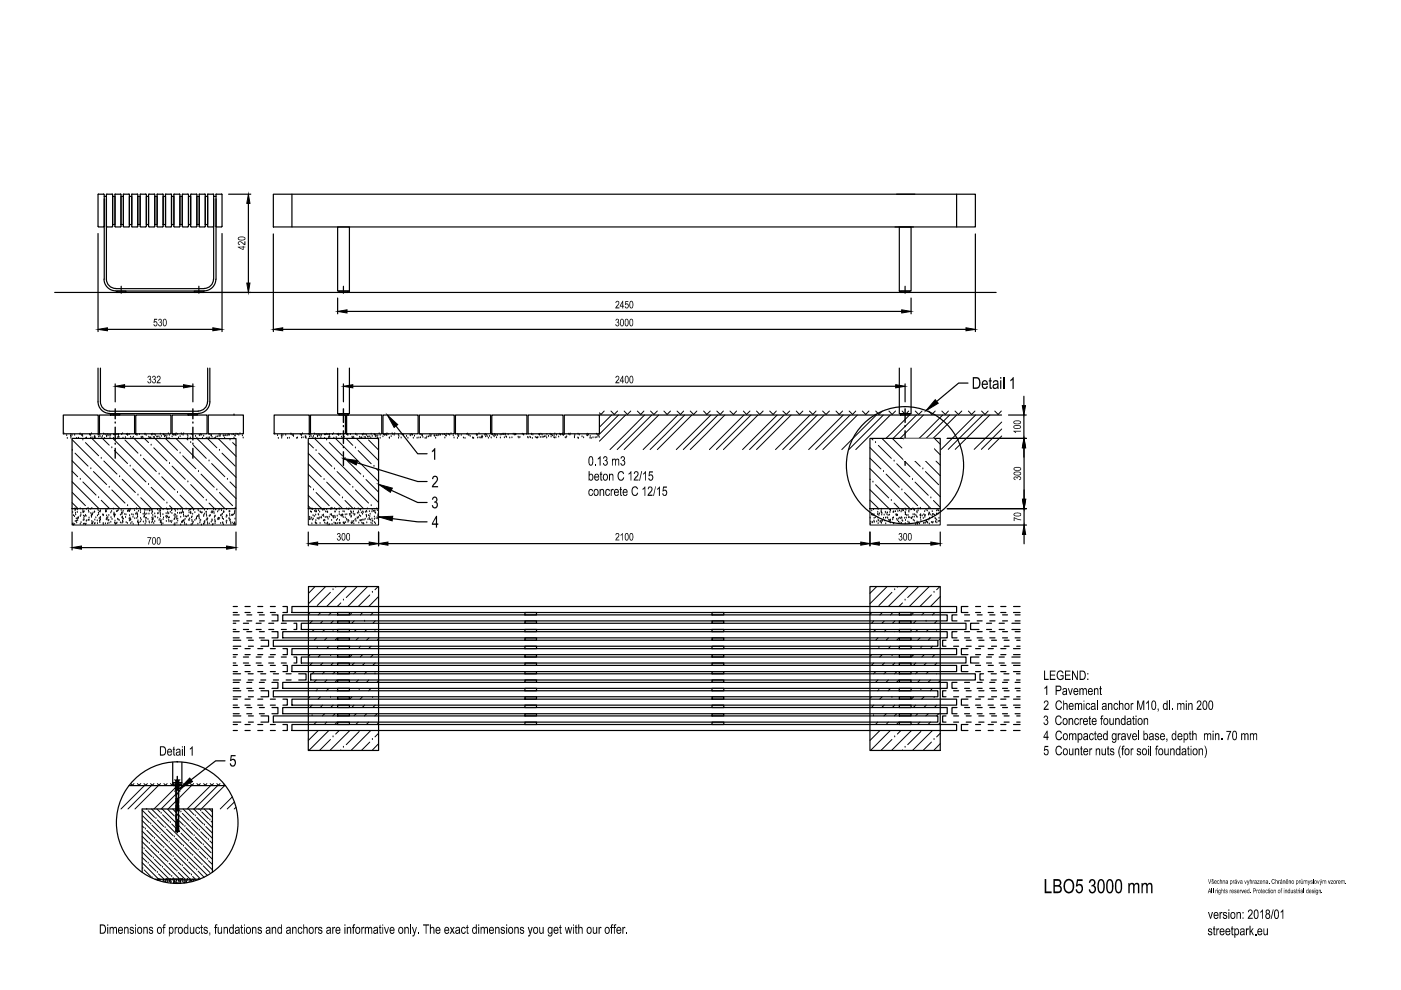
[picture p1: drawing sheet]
<svg xmlns="http://www.w3.org/2000/svg" width="297mm" height="210mm" viewBox="0 0 297 210" stroke-linecap="round" stroke-linejoin="round" font-family="sans-serif">
<!-- layer: 0 -->
<g fill="#000">
<path d="M50.5 51.3l.6-.1 .7 .6v-.6h.2v.8l-.3-.1-.7-.6a.25 .25 0 0 0-.4 .2 .25 .25 0 0 0 .3 .3l-.1 .2-.3-.2zM32.7 67.6h.6v.2h-.5v.4l.3-.1 .3 .4v.4l-.3 .3-.5-.1v-.4l.1 .1a.31 .31 0 0 0 .5 .1 .31 .31 0 0 0-.1-.5l-.2-.1-.3 .1zM33.7 67.7l.4-.1 .1 .1 .1 .4-.2 .2 .2 .2 .1 .3-.2 .4h-.4l-.3-.3 .2-.2a.28 .28 0 0 0 .3 .2 .28 .28 0 0 0 .2-.3 .28 .28 0 0 0-.3-.2v-.2a.24 .24 0 0 0 .3-.2 .24 .24 0 0 0-.3-.2 .24 .24 0 0 0-.2 .2h-.2zM130.6 67.7l.4-.1 .2 .1v.4l-.1 .2 .2 .3v.3l-.3 .3-.5-.2v-.3h.1a.28 .28 0 0 0 .4 .2 .28 .28 0 0 0 .2-.3 .28 .28 0 0 0-.3-.2l-.1-.2a.23 .23 0 0 0 .3-.2 .23 .23 0 0 0-.2-.2 .23 .23 0 0 0-.3 .2h-.1zM130.6 64l.4-.2 .3 .2v.5l-.6 .7h.6v.2h-.8l.6-1.1a.26 .26 0 0 0-.2-.4 .26 .26 0 0 0-.3 .3h-.1zM132.6 63.8h.6v.2h-.5v.4l.3-.1 .3 .4v.4l-.3 .3-.5-.1v-.3l.1-.1a.26 .26 0 0 0 .3 .4 .26 .26 0 0 0 .2-.3v-.3a.26 .26 0 0 0-.2-.2 .26 .26 0 0 0-.3 .2l-.1-.1zM31.4 79.8l.1-.1a.39 .39 0 0 1 .5 .2 .39 .39 0 0 1-.2 .5 .45 .45 0 0 1 .2 .7 .45 .45 0 0 1-.6 .1l-.2-.4h.2a.28 .28 0 0 0 .4 .2 .28 .28 0 0 0 .1-.3 .28 .28 0 0 0-.3-.2v-.2a.25 .25 0 0 0 .3-.2 .25 .25 0 0 0-.2-.3 .25 .25 0 0 0-.3 .3h-.1zM32.3 79.8l.4-.1 .3 .3-.1 .4 .2 .2v.4l-.2 .2-.3 .1a.26 .26 0 0 1-.3-.2 .26 .26 0 0 1 .1-.3 .28 .28 0 0 0 .3 .2 .28 .28 0 0 0 .2-.3 .28 .28 0 0 0-.3-.2v-.2a.24 .24 0 0 0 .3-.2 .24 .24 0 0 0-.2-.2 .24 .24 0 0 0-.3 .2h-.1zM33.4 79.7h.3l.3 .2v.6l-.6 .5 .6 .1v.2h-.8l.6-1a.27 .27 0 0 0-.1-.5 .27 .27 0 0 0-.3 .4l-.2-.1zM92.1 95h.2v2.5h-.3v-2l-.4 .4v-.3zM126.1 98.4h.2v.3h-.2zM127.2 96.8l.1-.1v2h-.2v-1.6l-.4 .3v-.2z"/>
<path d="M127.9 96.9l.3-.2h.3l.3 .3-.1 .5-.1 .1 .3 .3-.2 .7-.3 .1h-.3l-.3-.4v-.1h.3a.35 .35 0 0 0 .5 .2 .35 .35 0 0 0-.1-.6h-.3v-.2a.31 .31 0 0 0 .5-.2 .31 .31 0 0 0-.3-.4 .31 .31 0 0 0-.3 .3l-.3-.1zM129.8 97.3h.1v.1a.36 .36 0 0 1 .4-.2 .36 .36 0 0 1 .3 .3l.3-.3 .3 .2 .1 1.3h-.2v-.9a.28 .28 0 0 0-.3-.4 .28 .28 0 0 0-.2 .5v.8h-.2v-.9a.29 .29 0 0 0-.3-.4 .29 .29 0 0 0-.2 .5v.8h-.1zM130.6 79.8l.4-.1 .3 .2-.1 .5-.5 .7h.6v.2h-.8l.1-.4 .5-.7a.27 .27 0 0 0-.2-.4 .27 .27 0 0 0-.3 .4l-.1-.1zM131.7 96.9l.2-.2 .5 .1 .1 .6a.22 .22 0 0 0-.2 .3 .22 .22 0 0 0 .2 .2v.5l-.2 .3h-.5l-.3-.5h.2l.2 .3a.36 .36 0 0 0 .5-.4 .36 .36 0 0 0-.5-.3l.1-.2a.32 .32 0 0 0 .4-.3 .32 .32 0 0 0-.3-.3 .32 .32 0 0 0-.4 .3l-.1-.1zM209.8 80.2l.3-.2v.6h.2v.3h-.2v1.2l.2 .1v.3a.4 .4 0 0 1-.4-.2 .4 .4 0 0 1-.1-.4v-1h-.2zM214.7 80h.2v2.5h-.2v-2l-.5 .3v-.3zM214.8 91.3h1.7v.2h-1.3l.2 .3h-.2zM31.2 113.9h.9l-.5 1.6h-.1v-.6l.4-.8h-.7zM71.5 113.2l.2-.2 .4 .1 .1 .5-.2 .1 .3 .3-.1 .4-.2 .2-.5-.1-.1-.3h.2a.27 .27 0 0 0 .3 .2 .27 .27 0 0 0 .2-.4 .27 .27 0 0 0-.3-.1l.1-.2a.24 .24 0 0 0 .2-.3 .24 .24 0 0 0-.3-.2 .24 .24 0 0 0-.2 .2h-.1zM91.7 105.5l.4-.2 .5 .2 .2 .6-.3 .3 .3 .4v.5l-.3 .5h-.6l-.3-.7h.2l.1 .2a.46 .46 0 0 0 .7-.2 .46 .46 0 0 0-.6-.5l.1-.3 .4-.1v-.5l-.4-.2-.3 .5-.2-.1zM91.8 101l.7-.1 .3 .3v.8l-.9 1.1h1v.2h-1.3l.2-.6 .7-.8 .1-.5-.2-.3a.42 .42 0 0 0-.5 .5h-.3zM124.9 103.8l.5-.1 .3 .2v.2l-.2 .1-.1-.3h-.3l-.1 .2 .1 .8 .2 .1 .3-.4h.1l-.3 .5h-.3l-.3-.3z"/>
<path d="M127.1 103.7h.2v.2l.3-.2a.46 .46 0 0 1 .5 .6v.8h-.2v-.9a.3 .3 0 0 0-.4-.3 .3 .3 0 0 0-.2 .4v.8h-.2zM127.3 100.1l.2-.2v.5h.2v.3h-.2v.9l.2 .3a.32 .32 0 0 1-.3-.1 .32 .32 0 0 1-.1-.3v-.8h-.1zM129.1 100.4h.2v.3l.2-.3 .5 .1v1.4h-.1l-.1-1a.29 .29 0 0 0-.4-.2 .29 .29 0 0 0-.1 .4v.8h-.2zM128.4 103.9l.3-.2h.3l.3 .3-.2 .2a.28 .28 0 0 0-.3-.3 .28 .28 0 0 0-.2 .3v.5a.28 .28 0 0 0 .3 .3 .28 .28 0 0 0 .2-.4h.2l-.1 .5h-.7l-.2-.5zM129.5 103.7h.2v.2a.26 .26 0 0 1 .1-.2 .26 .26 0 0 1 .3 0l-.1 .3a.3 .3 0 0 0-.3 0 .3 .3 0 0 0 0 .4v.7h-.2zM130.6 113.2l.1-.2h.4l.2 .2v.5l-.6 .7h.6v.2h-.8l.6-.9a.27 .27 0 0 0-.1-.5 .27 .27 0 0 0-.4 .3h-.1zM131.5 103.3l.2-.1v.5h.2v.2h-.2v1h.2v.2a.33 .33 0 0 1-.4-.4v-.8h-.1zM132 113v1.6h-.1v-1.2l-.3 .2v-.2zM131.2 100l.7-.1 .4 .4-.2 .2-.2-.4h-.4l-.3 .4-.1 .6 .3 .5 .5 .1 .2-.5h.2l-.1 .5-.3 .2h-.5l-.3-.3-.2-1zM133.7 99.9h.2v2h-.2v-1.5l-.4 .3v-.3zM134.1 103.3l.7-.2 .5 .5-.3 .1-.2-.3-.2-.1-.4 .2-.1 .4v.5l.4 .5h.4l.2-.5 .2 .1-.4 .6h-.5l-.4-.4-.1-.9zM134.5 100.1l.5-.2 .3 .2 .1 .6-.8 1h.8v.2h-1.1l.9-1.4a.31 .31 0 0 0-.3-.4 .31 .31 0 0 0-.3 .4h-.2z"/>
<path d="M136 99.9h.1l-.4 2h-.2zM136.2 103.6l.6-.4v1.9h-.1v-1.5l-.4 .3zM136.8 99.9h.1v2h-.1v-1.5l-.4 .3v-.3zM137.6 99.9h.8v.3h-.6l-.1 .5 .5-.1 .3 .5v.4l-.4 .4-.4-.1-.2-.4 .2 .1a.39 .39 0 0 0 .6 .1 .39 .39 0 0 0-.1-.6l-.2-.2-.5 .2zM137.4 103.4l.3-.2 .6 .1v.7l-.7 .9h.7v.2h-1l.2-.5 .6-.6-.1-.6a.3 .3 0 0 0-.3 0 .3 .3 0 0 0-.2 .3h-.2zM138.9 103.1h.2l-.5 2h-.1zM139.3 103.6l.6-.4v1.9h-.2v-1.5l-.3 .3zM140.6 103.2h.8v.2h-.6l-.1 .6 .1-.2 .4 .1 .3 .5-.1 .4-.3 .3h-.5l-.2-.5h.2a.35 .35 0 0 0 .5 .3 .35 .35 0 0 0 .1-.6 .31 .31 0 0 0-.2-.3 .31 .31 0 0 0-.4 .2h-.1zM190.6 113.2l.2-.1a.38 .38 0 0 1 .4 .1 .38 .38 0 0 1-.1 .5l.2 .3v.5l-.5 .1-.3-.4h.2a.28 .28 0 0 0 .3 .2 .28 .28 0 0 0 .2-.4 .28 .28 0 0 0-.4-.1l.2-.3a.23 .23 0 0 0 0-.4 .23 .23 0 0 0-.3 .2h-.2zM214.9 109.7l1.6 .4v.2l-.9-.2-.5-.3v.7h-.2zM214.9 101.2l.2-.2 .5 .2 .2-.2h.4l.3 .2v.3l-.3 .3-.1-.2a.29 .29 0 0 0 .1-.4 .29 .29 0 0 0-.3-.1 .29 .29 0 0 0-.2 .4h-.1a.26 .26 0 0 0-.2-.4 .26 .26 0 0 0-.3 .3 .26 .26 0 0 0 .2 .2v.2l-.3-.2zM221.4 151.8h.6l.2 .3-.2 .5 .3 .3v.5l-.3 .3h-.4l-.2-.1-.2-.4 .2-.1 .2 .4a.38 .38 0 0 0 .5-.3 .38 .38 0 0 0-.5-.4l.1-.2 .3-.3a.29 .29 0 0 0-.2-.4 .29 .29 0 0 0-.4 .4l-.2-.1z"/>
<path d="M221.5 158.1h.8v.3h-.7l-.1 .5 .5-.1 .3 .3v.6l-.2 .4-.3 .1-.4-.3-.1-.3h.2a.37 .37 0 0 0 .5 .3 .37 .37 0 0 0 .1-.7l-.1-.2-.7 .2zM221.4 142.2h.2v1.7h.7v.3h-.9zM221.4 145.8l.6-.4v1.9h-.2v-1.5l-.3 .3zM221.4 148.7l.4-.2 .5 .2v.6l-.8 1h.8v.2h-1l.1-.4 .6-.8a.34 .34 0 0 0-.1-.6 .34 .34 0 0 0-.4 .4h-.2zM222.6 142.2h1.2v.2h-1v.6h.9v.2h-.9v.7h1v.3h-1.2zM224.2 142.4l.5-.3 .6 .3 .2 .3-.2 .1-.3-.4h-.3l-.3 .1-.2 .5 .1 .7 .4 .3 .6-.3v-.3h-.5v-.2h.7v.7l-.3 .2-.6 .1-.4-.3-.2-1zM223.9 152l.6-.3 .3 .1 .3 .4-.2 .1-.2-.3-.4-.1-.4 .5v.6l.3 .5h.4l.3-.5 .2 .1-.1 .3-.4 .3h-.4l-.4-.4-.1-1zM224 155.1l.6-.2 .5 .3 .1 .3h-.3l-.2-.4h-.4l-.3 .6 .1 .7 .2 .3h.4l.3-.5 .2 .1-.4 .6h-.6l-.3-.4-.1-.9zM224 148.7l.7-.2 .4 .4 .1 .2h-.2l-.2-.3-.5-.1-.3 .6v.6l.3 .4h.3l.4-.5 .2 .1-.4 .6h-.5l-.4-.4-.1-.8zM223.9 158.4l.3-.3h.5l.4 .4 .1 .2h-.2l-.2-.3-.3-.1-.5 .4v.6l.2 .5 .5 .1 .3-.5 .2 .1-.5 .6h-.5l-.3-.4-.1-.8zM225.4 148.5h.2v.7l.5-.2 .2 .3 .1 1.2h-.3v-.9a.26 .26 0 0 0-.2-.3 .26 .26 0 0 0-.3 .2v1h-.2zM225.8 142.2h1.1v.2h-.9v.6h.9v.2h-.9v.7h1v.3h-1.2z"/>
<path d="M226.6 152.3h.2v.2l.3-.3 .4 .2v1.3h-.2v-.9a.3 .3 0 0 0-.3-.4 .3 .3 0 0 0-.2 .5v.8h-.2zM226.7 155.5h.1v.2l.3-.3 .4 .3 .3-.2a.39 .39 0 0 1 .4 .4v1h-.2v-.9a.27 .27 0 0 0-.3-.4 .27 .27 0 0 0-.2 .5v.8h-.2v-.9a.29 .29 0 0 0-.3-.3 .29 .29 0 0 0-.2 .5v.7h-.1zM226.4 145.9h.2l.3 1.2 .3-1.2h.3l-.5 1.4h-.1zM227.3 142.2h.2l.8 1.5v-1.5h.2v2h-.2l-.8-1.6v1.6h-.2zM227.9 149.1h.1v.2l.3-.2a.28 .28 0 0 1 .3-.1 .28 .28 0 0 1 .1 .3l.2-.3 .5 .1v1.4h-.2v-.9a.27 .27 0 0 0-.3-.3 .27 .27 0 0 0-.1 .4v.8h-.2v-1a.29 .29 0 0 0-.4-.2 .29 .29 0 0 0-.1 .5v.7h-.2zM227.9 152.4l.6-.1 .2 .3-.1 .1a.35 .35 0 0 0-.5-.2 .35 .35 0 0 0-.1 .6 .31 .31 0 0 0 .2 .4 .31 .31 0 0 0 .4-.3h.2v.1l-.3 .4h-.3l-.4-.2v-.7zM228.9 145.9h.1v.2l.3-.2 .4 .2 .3-.2h.3l.1 .3v1.1h-.1v-.8a.27 .27 0 0 0-.3-.4 .27 .27 0 0 0-.3 .4v.8h-.2v-.9a.23 .23 0 0 0-.1-.3 .23 .23 0 0 0-.3 .2v1h-.2zM228.9 152.3h.2v.2l.2-.3 .3 .1-.1 .3-.2-.1-.1 .1-.1 1.1h-.2zM229.2 158.3l.2-.1v.5h.1v.2h-.1v1h.1v.2a.33 .33 0 0 1-.3-.4v-.8h-.2zM230.3 149.2l.5-.2 .3 .4-.1 .1a.37 .37 0 0 0-.6-.1 .37 .37 0 0 0 0 .5v.2a.28 .28 0 0 0 .4 .2 .28 .28 0 0 0 .2-.3h.2l-.3 .5h-.4l-.2-.1-.1-.3zM230.9 151.9l.2-.1v.5h.2v.2h-.2v.9l.2 .1v.2a.3 .3 0 0 1-.3-.1 .3 .3 0 0 1-.1-.3v-.8h-.1zM231 155.6l.5-.2 .4 .3v.2h-.2a.28 .28 0 0 0-.3-.3 .28 .28 0 0 0-.3 .4v.4l.2 .3h.3l.1-.3h.2l-.2 .5-.3 .1-.4-.3-.1-.4z"/>
<path d="M231.9 145.9h.2v.2l.3-.2 .4 .1 .1 1.3h-.2v-.9a.29 .29 0 0 0-.4-.3 .29 .29 0 0 0-.1 .4v.8h-.3zM232.1 155.1l.2-.1v.5h.2v.2h-.2v.9l.2 .3a.31 .31 0 0 1-.3 0 .31 .31 0 0 1-.1-.4v-.8h-.2zM232.6 148.5h.1v2h-.1zM233.5 151.8l.4-.1v.2l-.3 .1v.3h.2v.2h-.2v1.2h-.2v-1.2h-.1zM233.2 145.6l.2-.2v.5h.2v.2h-.2v1l.2 .2a.32 .32 0 0 1-.3 0 .32 .32 0 0 1-.1-.4v-.8h-.1zM234.9 149.1h.2v.2l.2-.3 .5 .2v1.3h-.2v-.9a.29 .29 0 0 0-.3-.3 .29 .29 0 0 0-.2 .4v.8h-.2zM234.8 158.3l.2-.1v.5h.2v.2h-.2v1h.2v.2a.33 .33 0 0 1-.4-.4v-.8h-.1zM235.4 158.8l.5-.1 .3 .1v.3l-.2-.2a.24 .24 0 0 0-.3-.1 .24 .24 0 0 0-.1 .4 .24 .24 0 0 0 .3 .1l.4 .2v.4l-.3 .2h-.4l-.3-.4h.2l.1 .2a.27 .27 0 0 0 .5-.2 .27 .27 0 0 0-.4-.2l-.3-.3zM235.2 152.3h.2v.8a.28 .28 0 0 0 .2 .4 .28 .28 0 0 0 .3-.3l.1-.9h.1v1.4h-.1v-.2l-.3 .2-.4-.1zM236.4 152.3h.2v.2l.3-.3 .4 .2 .1 1.3h-.2v-.9a.3 .3 0 0 0-.3-.4 .3 .3 0 0 0-.3 .5v.8h-.2zM236.2 149.3l.2-.3h.4l.3 .4-.2 .1a.33 .33 0 0 0-.5-.2 .33 .33 0 0 0-.1 .5v.3a.29 .29 0 0 0 .4 .2 .29 .29 0 0 0 .2-.3h.2l-.2 .4h-.6l-.2-.3zM237 155.5h.2v.2a.24 .24 0 0 1 .1-.3 .24 .24 0 0 1 .3 .1v.2l-.4 .1v1.1h-.2z"/>
<path d="M237.2 148.5h.2v.7l.2-.1a.4 .4 0 0 1 .5 0 .4 .4 0 0 1 .1 .5v.9h-.2v-.9a.3 .3 0 0 0-.4-.3 .3 .3 0 0 0-.2 .4v.8h-.2zM238.8 155.5h.3l.3 1.1 .3-1.1h.2l-.4 1.4h-.2zM239.7 149.1h.2v.2a.24 .24 0 0 1 .1-.3 .24 .24 0 0 1 .3 .1v.2l-.4 .1v1.1h-.2zM240.2 151.9l.2-.1v.5h.2v.2h-.2v.9l.2 .3a.32 .32 0 0 1-.3-.1 .32 .32 0 0 1-.1-.3v-.8h-.2zM241.1 158.8l.5-.1 .3 .1v.3l-.2-.2a.24 .24 0 0 0-.3-.1 .24 .24 0 0 0-.2 .4 .24 .24 0 0 0 .4 .1h.1a.45 .45 0 0 1 0 .8 .45 .45 0 0 1-.7-.4h.2a.25 .25 0 0 0 .1 .3 .25 .25 0 0 0 .4-.2 .25 .25 0 0 0-.2-.3l-.4-.2zM241.1 148.5h.3l.5 1.7 .4-1.7h.3v2h-.2v-1.7l-.5 1.7h-.1l-.5-1.7v1.7h-.2zM241.3 154.9h.2v2h-.2zM242.5 152.3h.2v.2l.3-.3 .4 .2v1.3h-.2v-.9a.31 .31 0 0 0-.3-.4 .31 .31 0 0 0-.2 .5v.8h-.2zM243.5 148.5h.1v2h-.2v-1.5l-.4 .3v-.3zM244.9 155.6l.3-.2 .4 .1 .1 .4h-.2a.24 .24 0 0 0-.1-.3 .24 .24 0 0 0-.3 .2 .24 .24 0 0 0 .2 .2l.4 .3v.5l-.6 .1-.3-.3 .2-.2a.27 .27 0 0 0 .3 .4 .27 .27 0 0 0 .2-.3 .27 .27 0 0 0-.3-.2l-.3-.3zM245.4 150.2h.3v.5l-.2 .2zM247.3 156.6h.2l-.1 .7z"/>
<path d="M247.9 148.5h.1v2h-.1zM248.4 150.2h.2v.3h-.2zM249.6 149.1h.2v.2l.1-.2a.35 .35 0 0 1 .5 .2l.3-.3 .4 .2v1.3h-.1v-1a.28 .28 0 0 0-.4-.2 .28 .28 0 0 0-.2 .4v.8h-.1v-1a.28 .28 0 0 0-.4-.2 .28 .28 0 0 0-.1 .4v.8h-.2zM251.9 149.1h.2v.2l.2-.3 .5 .2 .1 1.3h-.3v-.9a.3 .3 0 0 0-.3-.3 .3 .3 0 0 0-.2 .4v.8h-.2zM251.8 158.3l.2-.1v.5h.2v.2h-.2v.9l.2 .1v.2a.31 .31 0 0 1-.3 0 .31 .31 0 0 1-.1-.4v-.8h-.1v-.2h.1zM252.2 155.1l.2-.1v.5h.2v.2h-.2v1h.2v.2a.29 .29 0 0 1-.4 0 .29 .29 0 0 1 0-.4v-.8h-.1zM252.8 154.9h.2v.7l.4-.2 .3 .3v1.2h-.2v-.9a.3 .3 0 0 0-.3-.3 .3 .3 0 0 0-.2 .4v.8h-.2zM253.8 148.7l.4-.2 .5 .2v.6l-.7 1h.7v.2h-1v-.3l.7-.8 .2-.4a.33 .33 0 0 0-.4-.3 .33 .33 0 0 0-.3 .4h-.2zM255.3 155.5h.1v.2a.35 .35 0 0 1 .4-.3 .35 .35 0 0 1 .3 .3v-.1a.37 .37 0 0 1 .5-.1 .37 .37 0 0 1 .2 .4v1h-.2v-.9a.28 .28 0 0 0-.3-.4 .28 .28 0 0 0-.2 .5v.8h-.2v-.9a.24 .24 0 0 0-.2-.4 .24 .24 0 0 0-.2 .3l-.1 1h-.1zM257.6 155.5h.2v.2l.3-.3 .4 .2v1.3h-.2v-.9a.3 .3 0 0 0-.3-.4 .3 .3 0 0 0-.2 .5v.8h-.2zM258.9 156.6h.2v.3h-.2zM260 155h1l-.6 1.9h-.2l.1-.6 .5-1.1h-.8z"/>
<path d="M263.1 155.5l.3 .1a.33 .33 0 0 1 .3-.2 .33 .33 0 0 1 .3 .3l.2-.2a.4 .4 0 0 1 .5 .4v1h-.2v-.9a.27 .27 0 0 0-.3-.4 .27 .27 0 0 0-.2 .5v.8h-.2v-.9a.27 .27 0 0 0-.3-.3 .27 .27 0 0 0-.1 .5v.7h-.3zM265 155.5h.2v.2a.35 .35 0 0 1 .3-.3 .35 .35 0 0 1 .4 .3v-.1a.37 .37 0 0 1 .4-.1 .37 .37 0 0 1 .2 .4v1h-.1v-.9a.28 .28 0 0 0-.3-.4 .28 .28 0 0 0-.2 .5v.8h-.2v-.9a.29 .29 0 0 0-.4-.3 .29 .29 0 0 0-.1 .5v.7h-.2zM36.7 158.4l.3-.1v.5h.1v.1h-.1v1.1h.1v.2a.33 .33 0 0 1-.4-.4v-.9h-.1zM39.1 158.2h.1v2h-.1zM40.3 158.7l.6-.5v2h-.3v-1.5l-.3 .2zM48.9 160.1h1.1v.2h-.9l-.1 .7 .6-.1 .4 .6v.6l-.3 .4-.8-.1-.2-.5 .3-.1v.2a.47 .47 0 0 0 .7 .1 .47 .47 0 0 0 0-.7l-.2-.3-.7 .3zM226.7 158.7h.1v.8a.32 .32 0 0 0 .3 .5 .32 .32 0 0 0 .3-.5v-.8h.2v1.4h-.2v-.2l-.2 .2-.5-.1zM227.9 158.7h.1v.2l.3-.2 .5 .1v1.3h-.2v-.9a.29 .29 0 0 0-.3-.3 .29 .29 0 0 0-.2 .4v.8h-.2zM231 158.7h.1v.2l.4-.2h.1l-.1 .2a.3 .3 0 0 0-.3 .1 .3 .3 0 0 0-.1 .4v.7h-.1zM232.3 158.7h.2v.2l.2-.2 .5 .1 .1 1.3h-.3v-.9a.3 .3 0 0 0-.3-.3 .3 .3 0 0 0-.2 .4v.8h-.2zM233.6 158.7h.1v.8a.3 .3 0 0 0 .4 .4 .3 .3 0 0 0 .2-.4v-.8h.2v1.4h-.2v-.2l-.2 .2-.5-.1zM237.4 158.1h.3l-.3 .7-.1 1 .4 .9-.3-.1-.3-.9 .1-.8z"/>
<path d="M238 158.2l.4-.1v.3h-.3v.3h.2v.2h-.2v1.2h-.2v-1.2h-.2v-.2h.2zM239.7 158.7h.2v.2l.3-.2 .1 .2a.3 .3 0 0 0-.4 .1 .3 .3 0 0 0 0 .4v.7h-.2zM243.9 158.1h.2v2h-.2zM245.1 158.2l.5-.1-.1 .3-.3 .1v.2h.3v.2h-.3v1.2h-.1v-1.2h-.2v-.2h.2zM246.8 158.7h.3v.8a.31 .31 0 0 0 .3 .4 .31 .31 0 0 0 .2-.4v-.8h.2v1.4h-.2v-.2l-.2 .2h-.4l-.2-.3zM248.1 158.7h.2v.2l.2-.2 .5 .1v1.3h-.2v-.9a.26 .26 0 0 0-.2-.3 .26 .26 0 0 0-.3 .3v.9h-.2zM254.1 158.7h.2v.2l.3-.2a.42 .42 0 0 1 .5 .5v.9h-.2v-.9a.3 .3 0 0 0-.4-.3 .3 .3 0 0 0-.2 .4v.8h-.2zM255.4 158.1l.3 .4 .2 .8-.1 .9-.3 .5h-.1l.3-.8v-.8zM23.2 196.5h.2v.3l.1-.2a.34 .34 0 0 1 .3-.1 .34 .34 0 0 1 .3 .3l.3-.3 .4 .2v1.3h-.2v-1a.26 .26 0 0 0-.3-.3 .26 .26 0 0 0-.2 .4v.9h-.2v-1a.25 .25 0 0 0-.2-.3 .25 .25 0 0 0-.2 .3l-.1 1h-.2zM26.3 196.5h.2v.3l.3-.3 .4 .2 .1 1.3h-.2v-.9a.31 .31 0 0 0-.4-.4 .31 .31 0 0 0-.2 .5v.8h-.2zM27.6 196.7l.4-.2 .3 .2 .1 .2-.2 .1v-.2a.25 .25 0 0 0-.4-.1 .25 .25 0 0 0-.1 .3 .25 .25 0 0 0 .4 .1l.3 .3v.4l-.6 .2-.3-.3v-.1h.2a.28 .28 0 0 0 .3 .2 .28 .28 0 0 0 .2-.3 .28 .28 0 0 0-.4-.2l-.3-.2zM30.4 196.5h.2v.3v-.2a.42 .42 0 0 1 .6 0 .42 .42 0 0 1 .1 .5v.9h-.2v-1a.3 .3 0 0 0-.4-.3 .3 .3 0 0 0-.1 .5v.8h-.2z"/>
<path d="M31.6 196.7l.6-.2 .2 .3-.1 .2a.22 .22 0 0 0-.2-.3 .22 .22 0 0 0-.3 .1 .22 .22 0 0 0 .2 .3l.4 .2v.5l-.3 .2h-.3l-.3-.3v-.1h.3a.28 .28 0 0 0 .3 .3 .28 .28 0 0 0 .2-.4 .28 .28 0 0 0-.4-.2l-.3-.2zM34.7 196.1l.4-.1v.2l-.3 .1v.2h.3v.3h-.3v1.2h-.2v-1.2h-.1zM37 196.5h.2v.3l.2-.3 .3 .1-.1 .2a.28 .28 0 0 0-.4 .1 .28 .28 0 0 0 0 .3v.8h-.2zM40.3 196.5h.1v.9a.31 .31 0 0 0 .4 .4 .31 .31 0 0 0 .2-.5v-.8h.2v1.5h-.2v-.2l-.3 .2h-.3l-.1-.2zM41.5 196.7l.4-.2h.2l.3 .5h-.2a.28 .28 0 0 0-.3-.3 .28 .28 0 0 0-.2 .3v.6a.28 .28 0 0 0 .3 .2 .28 .28 0 0 0 .2-.3h.2v.1l-.2 .4h-.4l-.3-.2-.1-.4zM42.6 196.2l.2-.2v.5h.2v.3h-.2v.9l.3 .3h-.2l-.3-.1v-1.1h-.1zM43.2 196.7l.3-.2h.3l.2 .3-.1 .2a.26 .26 0 0 0-.3-.4 .26 .26 0 0 0-.2 .4 .26 .26 0 0 0 .3 .1l.4 .3-.1 .4-.3 .2h-.4l-.2-.3 .2-.1a.26 .26 0 0 0 .3 .2 .26 .26 0 0 0 .2-.4l-.6-.3zM44.4 197.7h.2l-.1 .7zM45.6 196.1l.5-.1v.2h-.3v.3h.2v.3h-.2v1.2h-.2v-1.2h-.2zM46.1 196.5h.3v.9a.3 .3 0 0 0 .3 .4 .3 .3 0 0 0 .2-.5v-.8h.2v1.5h-.2v-.2l-.2 .2-.5-.2zM47.4 196.5h.2v.3l.3-.3 .4 .2v1.3h-.2v-.9a.31 .31 0 0 0-.3-.4 .31 .31 0 0 0-.2 .5v.8h-.2zM51.1 196.2l.2-.2v.5h.2v.3h-.2v.9l.3 .3h-.2l-.3-.1v-1.1h-.1z"/>
<path d="M53.4 196.5h.2v.3l.3-.3 .4 .2 .1 1.3h-.2v-.9a.3 .3 0 0 0-.4-.3 .3 .3 0 0 0-.2 .4v.8h-.2zM54.7 196.7l.2-.2h.4l.2 .3-.2 .2a.27 .27 0 0 0-.2-.4 .27 .27 0 0 0-.3 .4 .27 .27 0 0 0 .4 .1l.3 .3-.1 .5-.6 .1-.2-.3 .2-.2a.25 .25 0 0 0 .1 .3 .25 .25 0 0 0 .3-.1 .25 .25 0 0 0-.1-.3l-.4-.3zM57.6 196.5h.2v.3l.3-.3 .4 .2v1.3h-.1v-.9a.3 .3 0 0 0-.4-.3 .3 .3 0 0 0-.2 .4v.8h-.2zM61.9 196.5h.2v.3l.3-.3 .4 .2 .1 1.3h-.2v-.9a.3 .3 0 0 0-.4-.3 .3 .3 0 0 0-.2 .4v.8h-.2zM63.2 196.8l.5-.3 .4 .3v.2h-.2a.34 .34 0 0 0-.5-.2 .34 .34 0 0 0-.1 .5v.2a.3 .3 0 0 0 .3 .3 .3 .3 0 0 0 .3-.3h.2l-.2 .4-.4 .1-.2-.1-.2-.4zM64.3 196h.2v.7l.3-.2 .4 .2v1.3h-.2v-1a.26 .26 0 0 0-.2-.3 .26 .26 0 0 0-.3 .3v1h-.2zM66.8 196.5h.1v.3l.2-.3 .3 .1-.1 .2a.28 .28 0 0 0-.3 .1 .28 .28 0 0 0-.1 .3v.8h-.1zM67.5 196.7l.3-.2h.3l.2 .3-.1 .2a.27 .27 0 0 0-.3-.4 .27 .27 0 0 0-.3 .4 .27 .27 0 0 0 .4 .1l.4 .3-.2 .5-.6 .1-.2-.4 .2-.1a.25 .25 0 0 0 .1 .3 .25 .25 0 0 0 .4-.1 .25 .25 0 0 0-.2-.3l-.1-.1a.45 .45 0 0 1-.3-.6zM70.4 196.5h.2v.3l.1-.3h.3v.3a.26 .26 0 0 0-.3 .1 .26 .26 0 0 0 0 .3v.8h-.3zM73.5 196.5h.2v.3l.3-.3 .4 .1 .1 1.4h-.2v-1a.29 .29 0 0 0-.4-.2 .29 .29 0 0 0-.2 .4v.8h-.2zM74.9 196h.4v.2h-.3v.3h.2v.3h-.2v1.2h-.2v-1.2h-.2v-.3h.2zM76.6 196.5h.2v.3l.2-.3 .3 .1-.1 .2a.28 .28 0 0 0-.4 .1 .28 .28 0 0 0 0 .3v.8h-.2z"/>
<path d="M77.3 196.5h.2v.3l.3-.3 .4 .3 .3-.3h.2l.2 .3v1.2h-.2v-.9a.27 .27 0 0 0-.2-.4 .27 .27 0 0 0-.3 .4v.9h-.2v-1a.23 .23 0 0 0-.1-.3 .23 .23 0 0 0-.3 .3v1h-.3zM80.5 196.2l.1-.2v.5h.3v.3h-.3l.1 1h.2v.2h-.2l-.2-.1v-1.1h-.2zM81.4 196.5h.2l.4 1.2 .3-1.2h.2l-.5 1.5h-.1zM85.7 196.5h.2v.3l.3-.3 .4 .2 .1 1.3h-.2v-.9a.3 .3 0 0 0-.4-.3 .3 .3 0 0 0-.2 .4v.8h-.2zM87 196h.2v2h-.2zM87.3 196.5h.2l.4 1.2 .3-1.2h.2l-.5 1.8-.2 .3-.2-.1-.1-.2h.2l.2-.3zM88.6 197.7h.3v.3h-.3zM89.7 196h1.3v.2h-.6v1.8h-.1v-1.8h-.6zM91.1 196h.3v.7l.4-.2 .3 .3v1.2h-.2v-.9a.3 .3 0 0 0-.3-.4 .3 .3 0 0 0-.2 .5v.8h-.3zM95.4 196.5h.2l.3 .5 .3-.5h.2l-.4 .7 .4 .8h-.2l-.3-.6-.3 .6h-.3l.5-.8zM97.9 196.7l.3-.2h.3l.3 .5h-.2a.36 .36 0 0 0-.6-.2 .36 .36 0 0 0 0 .6 .3 .3 0 0 0 .2 .4 .3 .3 0 0 0 .4-.3l.2 .1-.3 .4h-.3l-.3-.2-.2-.4zM99 196.2l.1-.2v.5h.3v.3h-.3v.9l.3 .1v.2a.26 .26 0 0 1-.4 0 .26 .26 0 0 1 0-.4v-.8h-.2z"/>
<path d="M101.9 196.5h.2v.3l.3-.3 .3 .3 .3-.3 .3 .1 .2 1.4h-.2v-1a.25 .25 0 0 0-.3-.2 .25 .25 0 0 0-.2 .3v.9h-.2v-1a.26 .26 0 0 0-.3-.3 .26 .26 0 0 0-.2 .4v.9h-.2zM105 196.5h.2v.3l.3-.3 .3 .2 .1 1.3h-.2v-1a.3 .3 0 0 0-.4-.3 .3 .3 0 0 0-.1 .5v.8h-.2zM106.2 196.7l.5-.2 .3 .2v.2l-.2 .1v-.2a.25 .25 0 0 0-.3-.1 .25 .25 0 0 0-.1 .3 .25 .25 0 0 0 .3 .1l.4 .3-.2 .5h-.6l-.2-.2 .2-.2a.27 .27 0 0 0 .1 .4 .27 .27 0 0 0 .4-.2 .27 .27 0 0 0-.1-.3l-.5-.2zM109.1 196.5h.1v.2a.43 .43 0 0 1 .6-.2 .43 .43 0 0 1 .2 .6v.9h-.2v-1a.27 .27 0 0 0-.3-.3 .27 .27 0 0 0-.2 .3l-.1 1h-.1zM110.3 196.7l.6-.2 .2 .4-.2 .1a.22 .22 0 0 0-.1-.3 .22 .22 0 0 0-.3 .1 .22 .22 0 0 0 .2 .3l.4 .3-.1 .5-.2 .1-.4-.1-.2-.3 .2-.1a.26 .26 0 0 0 .2 .3 .26 .26 0 0 0 .3-.2 .26 .26 0 0 0-.3-.3l-.4-.2zM111.9 196.5h.2l.3 1.2 .3-1.2h.2l-.5 1.8-.2 .3-.2-.1v-.2h.2l.1-.3zM114.3 196.5h.2v.9a.31 .31 0 0 0 .4 .4 .31 .31 0 0 0 .2-.5v-.8h.2v1.5h-.2v-.2l-.3 .2-.3-.1-.2-.2zM118.7 196.2l.2-.2v.5h.2v.3h-.2v.9l.2 .1v.2a.26 .26 0 0 1-.3 0 .26 .26 0 0 1-.1-.4v-.8h-.2zM119.8 196.5h.1l.3 1.2 .2-1.2h.3l.2 1.1 .2-1.1h.2l-.4 1.5h-.1l-.3-1.1-.2 1.1h-.2zM122 196.2l.2-.2v.5h.2v.3h-.2v.9l.2 .1-.1 .2-.3-.2v-1h-.1zM122.6 196h.2v.7l.4-.2 .3 .3v1.2h-.1v-.9a.29 .29 0 0 0-.4-.3 .29 .29 0 0 0-.2 .4v.8h-.2zM125.7 196.5h.2v1.1a.29 .29 0 0 0 .4 .1 .29 .29 0 0 0 .1-.4v-.8h.2v1.5h-.2v-.2l-.2 .2-.5-.1z"/>
<path d="M126.9 196.5h.2v.3l.2-.3 .3 .1-.1 .2a.26 .26 0 0 0-.4 .1 .26 .26 0 0 0 0 .3v.8h-.2zM129.7 196h.3v.2h-.2v.3h.2v.3h-.2v1.2h-.3v-1.2h-.1v-.3h.1zM130.2 196.1l.5-.1-.1 .2-.3 .1v.2h.3v.3h-.3v1.2h-.1v-1.2h-.2zM132 196.5h.1v.3l.2-.3h.2v.3a.27 .27 0 0 0-.3 0 .27 .27 0 0 0 0 .4v.8h-.2zM132.8 197.7h.2v.3h-.2zM221.5 186.4h.3v2.6h1.2v.4h-1.5zM228.3 186.4h1.2v.4h-.9l-.2 .8 .3-.2h.5l.4 .7-.1 .8-.6 .5-.5-.1-.4-.5v-.2l.3-.1 .3 .5 .3 .1 .4-.5v-.4l-.2-.4-.5-.1-.2 .3-.3-.1zM231 186.7l.4-.3 .5 .1 .4 .6-.1 .5a.22 .22 0 0 0-.2 .2 .22 .22 0 0 0 .3 .2l.1 .8-.3 .5-.4 .1-.5-.1-.3-.4-.1-.3 .3-.1 .1 .3a.53 .53 0 0 0 .8 .1 .53 .53 0 0 0 0-.8l-.4-.2h-.2v-.3l.5-.2-.1-.6a.41 .41 0 0 0-.5 0 .41 .41 0 0 0-.2 .4l-.3-.1zM239.2 187.2h.3v.3l.3-.3h.5l.2 .3 .3-.3h.5l.3 .4v1.8h-.3v-1.4a.4 .4 0 0 0-.4-.5 .4 .4 0 0 0-.4 .6v1.3h-.3v-1.6a.39 .39 0 0 0-.5-.3 .39 .39 0 0 0-.2 .6v1.3h-.3zM242 187.2h.3v.3l.3-.3h.5l.1 .3 .4-.3h.5l.2 .5v1.7h-.2v-1.7l-.3-.2-.4 .2-.1 1.7h-.3v-1.5a.39 .39 0 0 0-.4-.4 .39 .39 0 0 0-.3 .6v1.3h-.3zM256.2 197l.6-.2 .2 .4h-.2a.23 .23 0 0 0-.3-.2 .23 .23 0 0 0-.2 .3 .23 .23 0 0 0 .4 .1l.3 .2v.5l-.6 .2-.3-.2v-.2l.2-.1a.27 .27 0 0 0 .2 .4 .27 .27 0 0 0 .3-.3 .27 .27 0 0 0-.3-.3l-.4-.3zM256.1 186.4l.4 .9 .2-.9h.1l-.3 1z"/>
<path d="M256.1 193.4h.2l.4 1.1 .3-1.1h.2l-.4 1.4h-.2zM256.9 188.4l.1 1zM257.2 188.4l.1 1zM257.3 196.5l.2-.2v.5h.2v.2h-.2v1l.2 .3a.32 .32 0 0 1-.3-.1 .32 .32 0 0 1-.1-.3v-.9h-.1zM257.7 188.7h.3l-.2 .1v.6zM257.9 196.8h.2v.2l.1-.2 .3 .1-.1 .2a.28 .28 0 0 0-.3 .1 .28 .28 0 0 0 0 .3v.8h-.2zM258.1 186.8l.1-.1a.17 .17 0 0 1 .2 0 .17 .17 0 0 1 0 .2 .21 .21 0 0 0-.3 .1 .21 .21 0 0 0 .3 .3l.2-.2a.32 .32 0 0 1-.5 .2 .32 .32 0 0 1 0-.5zM258.6 193.4h.1v.2l.2-.2h.2v.2a.31 .31 0 0 0-.3 .1 .31 .31 0 0 0 0 .4v.7h-.2zM258.7 186.4v.4a.18 .18 0 0 1 .3-.2 .17 .17 0 0 1 .1 .2v.6h-.1v-.6h-.3v.6zM259 188.4v.4a.21 .21 0 0 1 .3-.2 .21 .21 0 0 1 .1 .3l-.1 .5v-.5l-.2-.1-.1 .6zM259.4 193.5l.3-.1a.33 .33 0 0 1 .4 .3l-.1 .1-.2-.2a.24 .24 0 0 0-.4 .2 .24 .24 0 0 0 .4 .2 .47 .47 0 0 1 .4 .6 .47 .47 0 0 1-.6 .3 .47 .47 0 0 1-.4-.5h.3a.25 .25 0 0 0 .2 .3 .25 .25 0 0 0 .3-.3 .25 .25 0 0 0-.3-.2l-.4-.3zM259.2 186.7h.5v.7l-.1-.6h-.2l-.2 .6z"/>
<path d="M259.6 188.5l.2 .2-.1 .6 .1 .1-.2-.1zM259.8 188.8a.18 .18 0 0 1 .3-.2 .18 .18 0 0 1 .1 .2h-.2v.1a.23 .23 0 0 1 .3 .1 .23 .23 0 0 1-.2 .4 .23 .23 0 0 1-.3-.2l.2 .1 .2-.1-.3-.2zM260.7 188.7h.3l-.2 .2v.5zM261.4 186.7h.3l-.2 .2v.5zM261.1 196.5l.2-.2v.5h.2v.2h-.2v1l.2 .1v.2a.23 .23 0 0 1-.3 0 .23 .23 0 0 1 0-.3l-.1-1h-.1zM261.7 188.7h.4v.1h-.3l.2 .2a.24 .24 0 0 1 .1 .2 .24 .24 0 0 1-.2 .2 .24 .24 0 0 1-.2-.2l.3 .1v-.2a.27 .27 0 0 1-.3-.1 .27 .27 0 0 1 0-.3zM262.2 193.4h.1v.2l.2-.2a.41 .41 0 0 1 .5 0 .41 .41 0 0 1 .1 .5v.9h-.2v-.8a.27 .27 0 0 0-.2-.4 .27 .27 0 0 0-.3 .3l-.1 .9h-.1zM262.3 186.7l.3 .5 .2-.5-.2 .7zM262.9 188.7h.3l-.2 .2v.5zM263.2 188.7h.1l.1 .5 .2-.5h.1l-.2 .7h-.1zM263.8 186.7l.3 .5 .2-.5-.2 .7zM264.2 196.8h.2v.2l.1-.2h.2l.1 .3a.28 .28 0 0 0-.4 .1 .28 .28 0 0 0 0 .3v.8h-.2z"/>
<path d="M264.4 186.7h.1l.1 .6 .2-.6h.1l-.4 1-.1-.1 .2-.2zM264.9 196.3h.2v1.1l.5-.6h.2l-.4 .6 .5 .9h-.3l-.3-.7-.2 .7h-.2zM265 186.4l.1 .4a.17 .17 0 0 1 .2-.2 .17 .17 0 0 1 .1 .2l.1 .6h-.2v-.6h-.2l-.1 .6zM265.1 189.2l.1 .2zM264.8 192.9l.4-.1 .4 .3v.6l-.8 .9h.8v.2h-1.1l.1-.3 .7-.9a.33 .33 0 0 0-.1-.6 .33 .33 0 0 0-.4 .4h-.2zM265.6 186.7h.3l-.2 .2v.5zM266.1 198h.2v.3h-.2zM266.4 188.7h.3l-.2 .2v.5zM266.6 186.7h.4l-.3 .6h.3v.1h-.5l.4-.6zM267.4 188.5l.2 .2-.1 .6 .1 .1-.2-.1zM267.6 192.8h.2v2h-.2v-1.5l-.4 .3v-.3zM267.8 186.7l.4 .1v.6l-.1-.6h-.2l-.1 .6z"/>
<path d="M267.9 196.8h.2v.9a.32 .32 0 0 0 .3 .4 .32 .32 0 0 0 .2-.5v-.8h.2v1.5h-.2v-.2l-.2 .2h-.3l-.2-.2zM268.4 188.7h.3l.1 .2a.22 .22 0 0 0-.4 0 .22 .22 0 0 0 .2 .3l.1-.1a.21 .21 0 0 1-.2 .3 .21 .21 0 0 1-.2-.3zM269 187.2l.1 .2zM268.9 188.5l.2 .2-.1 .6 .1 .1-.2-.1zM269.9 192.8h.1l-.4 2h-.2zM270 188.7h.1a.23 .23 0 0 1 .3 0 .23 .23 0 0 1 .1 .2l-.1 .5v-.6h-.2l-.2 .6zM269.7 186.5l.4-.1 .2 .2-.5-.1-.1 .2 .1 .6 .5-.2-.2 .3h-.4l-.1-.3zM270.4 186.4l.1 .4 .2-.2 .2 .2v.6h-.1l-.1-.6h-.2l-.1 .6zM271 186.7h.4l-.3 .1v.6h-.1zM271.6 188.4h.3l-.2 .1 .1 .2-.1 .1v.6l-.2-.6zM272 186.7l.1 .1a.17 .17 0 0 1 .2-.2 .17 .17 0 0 1 .2 .2v.6h-.1l-.1-.6h-.2l-.1 .6zM271.9 192.8h.2v2h-.2v-1.5l-.4 .3v-.3z"/>
<path d="M272.5 188.7v.1a.21 .21 0 0 1 .3-.1 .21 .21 0 0 1 .1 .2v.5h-.1v-.6h-.2l-.1 .6zM273.3 186.7h.4v.7h-.1v-.6h-.3v.6zM273.7 188.7l.2 .6 .1-.1v-.5h.2v.7l-.1-.1a.21 .21 0 0 1-.3 .1 .21 .21 0 0 1-.1-.3zM274.3 188.7h.4v.1h-.3v.1a.24 .24 0 0 1 .3 .2 .24 .24 0 0 1-.2 .3 .24 .24 0 0 1-.3-.2l.3 .1 .1-.2a.28 .28 0 0 1-.3-.1 .28 .28 0 0 1 0-.3zM274.9 188.5l.1 .2v.6l.1 .1-.2-.1zM275.2 188.7h.3l-.2 .1v.6zM275.4 186.7h.3l-.2 .1v.6zM276.4 186.7h.7l.1 .7-.2-.6-.2 .1v.5l-.1-.6h-.2l-.1 .6zM276.4 188.4l.1 1zM277.2 186.7h.2l.1 .6 .3-.6-.4 1-.1-.1 .2-.2zM277.9 186.7h.4l-.1 .2v-.1h-.2v.1a.25 .25 0 0 1 .3 .2 .25 .25 0 0 1-.2 .3 .25 .25 0 0 1-.3-.2l.2 .1 .2-.1-.3-.2zM278.2 188.7l.2-.1 .2 .2h-.3v.1a.24 .24 0 0 1 .4 .2 .24 .24 0 0 1-.2 .3 .24 .24 0 0 1-.3-.3l.3 .2-.3-.3z"/>
<path d="M278.4 186.4l.1 1zM279.2 186.7l.3 .5 .2-.5-.2 .7zM279.6 188.7l.1 .1a.21 .21 0 0 1 .3-.1 .21 .21 0 0 1 .1 .2v.5h-.1v-.6h-.3l-.1 .6zM280.2 189.2l.1 .2zM280.4 186.7l.4 .1a.18 .18 0 0 1 .3-.2 .18 .18 0 0 1 .1 .3v.5l-.1-.6h-.3v.6v-.6h-.2l-.2 .6zM281.6 186.7h.1l.1 .5 .2-.5h.1l-.2 .7h-.1zM282.2 186.7h.4l-.4 .6h.5v.1h-.5l.3-.6zM283.3 186.7h.4l-.2 .1v.6h-.2zM284.4 186.7l.3 .1a.2 .2 0 0 1 .3-.2 .2 .2 0 0 1 .1 .3v.5l-.1-.6h-.2l-.1 .6v-.6h-.2l-.1 .6zM285.3 187.2l.1 .2z"/>
<path d="M50.5 50.3l1.1-.1 .4 .2v.3l-.2 .2-.7 .1-.4-.1a.32 .32 0 0 1-.3-.3 .32 .32 0 0 1 .1-.3zM50.7 50.4a.29 .29 0 0 0 0 .4 .29 .29 0 0 0 .4 0h.4a.24 .24 0 0 0 .4-.2 .24 .24 0 0 0-.3-.2z"/>
<path d="M50.4 52.3h1.1v-.2h.1v.2h.4v.1h-.4v.6h-.1l-1.1-.6zM50.8 52.4l.7 .5v-.5z"/>
<path d="M34.6 67.7l.5-.1 .2 .3-.1 1.1a.4 .4 0 0 1-.5 .1 .4 .4 0 0 1-.2-.5zM34.8 67.8l-.1 1a.28 .28 0 0 0 .4 .1 .28 .28 0 0 0 .1-.4l-.1-.6z"/>
<path d="M131.7 67.6h.3l.2 .3v1a.38 .38 0 0 1-.5 .2 .38 .38 0 0 1-.2-.5v-.7zM131.7 67.8v1a.22 .22 0 0 0 .2 .2 .22 .22 0 0 0 .2-.3v-.8z"/>
<path d="M132 63.8h.1v1h.2v.2h-.2v.4h-.1v-.4h-.6zM132 64.1l-.4 .7h.4z"/>
<path d="M132.6 67.6h.1a.65 .65 0 0 1 .6 1l-.2 .6h-.3l-.3-.2v-1zM132.7 67.8l-.1 .8a.29 .29 0 0 0 .1 .4 .29 .29 0 0 0 .4 0 .29 .29 0 0 0 0-.4v-.8l-.2-.1z"/>
<path d="M133.6 67.6h.1a.68 .68 0 0 1 .5 1l-.2 .6-.4-.1-.2-1zM133.6 67.8v.9a.28 .28 0 0 0 .3 .3 .28 .28 0 0 0 .2-.4v-.5a.26 .26 0 0 0-.1-.3 .26 .26 0 0 0-.4 0z"/>
<path d="M133.6 63.9l.4-.1 .2 .3v1l-.2 .3-.4-.1-.1-.2-.1-.8zM133.8 64l-.2 .3v.6a.26 .26 0 0 0 .2 .4 .26 .26 0 0 0 .3-.4v-.8z"/>
<path d="M124.9 96.9l.5-.2 .4 .6-.1 1.1-.4 .3h-.2l-.3-.4v-1zM125.1 97l-.1 1.1a.34 .34 0 0 0 .4 .4 .34 .34 0 0 0 .2-.6v-.6a.3 .3 0 0 0-.2-.3 .3 .3 0 0 0-.3 0z"/>
<path d="M132 79.7h.1v1h.2v.2h-.2v.4h-.1v-.4h-.6zM132 80l-.4 .7h.4z"/>
<path d="M132.6 79.7h.5l.2 .4v.8l-.4 .4-.4-.2v-.3v-.7zM132.8 79.8l-.2 .3 .1 .8a.24 .24 0 0 0 .3 .2 .24 .24 0 0 0 .1-.4v-.7z"/>
<path d="M133.6 79.8a.51 .51 0 0 1 .6 .1 .51 .51 0 0 1 .1 .6l-.1 .6-.5 .2-.3-.6zM133.8 79.8l-.2 .4v.8a.29 .29 0 0 0 .5 0 .29 .29 0 0 0 0-.4v-.6z"/>
<path d="M206.2 80h1.1l.5 .5 .1 1.1-.3 .6-.3 .2-1.1 .1zM206.5 80.2v2l.7-.1 .4-.4v-1l-.4-.5z"/>
<path d="M208.4 80.8l.5-.2 .5 .4 .1 .6h-1.1l.1 .5 .2 .1h.3l.2-.3h.3l-.5 .6h-.4l-.4-.4-.1-.6zM208.6 80.9l-.2 .5h.8l-.2-.5z"/>
<path d="M210.6 80.8l.4-.2 .6 .2 .2 1.7h-.3v-.3l-.5 .3-.5-.3v-.6l.7-.2a.27 .27 0 0 0 .3-.4 .27 .27 0 0 0-.4-.2l-.2 .1-.2 .3-.2-.1zM210.8 81.7a.36 .36 0 0 0 .3 .6 .36 .36 0 0 0 .4-.5v-.3z"/>
<path d="M212 80h.3v.3h-.3zM212 80.6h.3v1.9h-.3z"/>
<path d="M214.9 90.3l.5-.2 .8 .1a.39 .39 0 0 1 .2 .5 .39 .39 0 0 1-.5 .2l-.9-.1-.2-.2zM215.1 90.4a.37 .37 0 0 0 .2 .4 .37 .37 0 0 0 .4 0l.3-.1a.22 .22 0 0 0 .3-.2 .22 .22 0 0 0-.3-.2z"/>
<path d="M214.9 89.3l.4-.2h.7l.4 .2 .1 .3-.4 .3h-.8l-.4-.2zM215.1 89.4v.1a.27 .27 0 0 0 .1 .3 .27 .27 0 0 0 .3 0h.5a.23 .23 0 0 0 .3-.2 .23 .23 0 0 0-.2-.2l-.8-.1z"/>
<path d="M214.9 99.2l.4-.2h.8l.4 .3a.68 .68 0 0 1-1 .5l-.5-.2zM215.1 99.3a.29 .29 0 0 0 .1 .3 .29 .29 0 0 0 .3 0h.6a.22 .22 0 0 0 .3-.1 .22 .22 0 0 0-.3-.3h-.8z"/>
<path d="M32.4 114l.3-.1 .3 .3v1a.44 .44 0 0 1-.6 .2 .44 .44 0 0 1-.2-.6zM32.6 114l-.2 .4v.6a.26 .26 0 0 0 .3 .3 .26 .26 0 0 0 .2-.3v-.8z"/>
<path d="M33.4 114l.3-.1 .3 .1v1.1a.41 .41 0 0 1-.5 .4 .41 .41 0 0 1-.3-.6zM33.6 114l-.2 .2v.8a.28 .28 0 0 0 .4 .3 .28 .28 0 0 0 .1-.5v-.6z"/>
<path d="M72.6 113.1l.4-.1 .2 .5v.8l-.3 .3h-.2l-.3-.4zM72.7 113.2l-.1 .4v.6a.26 .26 0 0 0 .4 .2 .26 .26 0 0 0 .1-.4v-.6l-.2-.2z"/>
<path d="M73.5 113.2l.5-.2 .2 .4v.8l-.3 .4h-.3l-.2-.4zM73.7 113.2l-.1 .9a.28 .28 0 0 0 .3 .4 .28 .28 0 0 0 .1-.5v-.6z"/>
<path d="M92.5 109.4h.2v1.6h.2v.3h-.2v.6h-.3v-.6h-.8v-.3zM92.4 109.9l-.6 1.1h.6z"/>
<path d="M124.8 99.9h.2v.7l.5-.2 .3 .4v.7l-.4 .4h-.2l-.2-.2-.2 .2zM125.1 100.7l-.1 .6a.33 .33 0 0 0 .4 .4 .33 .33 0 0 0 .2-.5l-.1-.5z"/>
<path d="M125.9 103.9l.6-.2 .4 .3v.8l-.3 .3h-.4l-.3-.2zM126.2 103.9l-.1 .2v.5a.37 .37 0 0 0 .5 .3 .37 .37 0 0 0 .1-.6l-.1-.4z"/>
<path d="M126.1 100.6l.6-.2 .3 .6v.2h-.8v.3a.32 .32 0 0 0 .3 .2 .32 .32 0 0 0 .3-.3l.2 .1-.3 .4-.6-.1-.1-.3zM126.4 100.7l-.2 .3h.6l-.1-.3z"/>
<path d="M128 100.6l.5-.2 .3 .3 .1 .6-.3 .6h-.4l-.4-.4v-.5zM128.1 100.7v.8a.37 .37 0 0 0 .5 .1 .37 .37 0 0 0 .1-.5v-.1a.32 .32 0 0 0-.2-.3 .32 .32 0 0 0-.4 0z"/>
<path d="M130.3 103.8l.6-.1 .3 .5v.3h-.9l.1 .3a.31 .31 0 0 0 .4 .2 .31 .31 0 0 0 .2-.3h.2l-.3 .4h-.4l-.2-.2-.1-.8zM130.4 104v.3h.6a.33 .33 0 0 0-.2-.4 .33 .33 0 0 0-.4 .1z"/>
<path d="M132.6 113.1l.4-.1 .3 .4v.8l-.3 .4h-.3l-.2-.3zM132.8 113.2l-.2 .8a.28 .28 0 0 0 .1 .4 .28 .28 0 0 0 .4-.1v-.9z"/>
<path d="M132.2 103.8l.5-.1 .4 .4v.4h-.9l.1 .3a.3 .3 0 0 0 .3 .2 .3 .3 0 0 0 .3-.3l.2 .1-.3 .3h-.4l-.3-.2-.1-.6zM132.3 104l-.1 .3 .6-.1a.3 .3 0 0 0-.1-.3 .3 .3 0 0 0-.4 .1z"/>
<path d="M133.6 113.1l.4-.1 .2 .4v.9l-.2 .3h-.4l-.1-.3-.1-.7zM133.7 113.2l-.1 1a.22 .22 0 0 0 .3 .3 .22 .22 0 0 0 .2-.3v-.9z"/>
<path d="M191.6 113.1l.5-.1 .2 .3v.8l-.2 .5a.58 .58 0 0 1-.6-.8zM191.8 113.2l-.2 .4 .1 .6a.22 .22 0 0 0 .2 .3 .22 .22 0 0 0 .2-.3l.1-.8-.2-.2z"/>
<path d="M192.6 113.2l.1-.1a.6 .6 0 0 1 .6 .3 .6 .6 0 0 1 0 .6l-.1 .4a.46 .46 0 0 1-.6 .1 .46 .46 0 0 1-.1-.6zM192.7 113.3v.8a.29 .29 0 0 0 .3 .3 .29 .29 0 0 0 .1-.5v-.3a.27 .27 0 0 0 0-.4 .27 .27 0 0 0-.4 .1z"/>
<path d="M215 100.1l1-.1 .5 .3v.3l-.3 .2-1.1-.1a.33 .33 0 0 1-.1-.6zM215.1 100.3a.36 .36 0 0 0 .5 .4l.4-.1a.23 .23 0 0 0 .4-.2 .23 .23 0 0 0-.3-.2z"/>
<path d="M214.9 108.9l.4-.2h.8l.4 .2v.3l-.5 .3h-.6l-.4-.2zM215.1 109a.57 .57 0 0 0 .8 .3h.2a.25 .25 0 0 0 .2-.3 .25 .25 0 0 0-.4-.1z"/>
<path d="M35.6 158.9l.5-.2 .4 .6v.2h-.9l.1 .4a.31 .31 0 0 0 .3 .1 .31 .31 0 0 0 .3-.2h.2l-.3 .4h-.4l-.3-.2-.1-.8zM35.8 158.9l-.2 .4h.7a.34 .34 0 0 0-.5-.4z"/>
<path d="M38.6 158.2h.2v.3h-.2zM38.6 158.8h.2v1.4h-.2z"/>
<path d="M222 154.9h.1v1.3h.2v.2h-.2v.5h-.2v-.5h-.7v-.2zM221.9 155.3l-.5 .9h.5z"/>
<path d="M223.8 145.4h.9l.3 .3v.4l-.2 .4h-.8v.8h-.2zM224 145.6v.7h.5a.34 .34 0 0 0 .3-.3 .34 .34 0 0 0-.3-.4z"/>
<path d="M225.5 152.4l.5-.1 .3 .3 .1 .6-.3 .5h-.4l-.4-.3v-.7zM225.6 152.5l-.1 .4 .1 .6a.49 .49 0 0 0 .6-.3 .49 .49 0 0 0-.1-.5l-.2-.3z"/>
<path d="M225.5 155.6l.5-.2 .4 .5v.6l-.3 .4h-.4l-.3-.3-.1-.7zM225.7 155.7l-.1 .2v.6a.39 .39 0 0 0 .6 .1 .39 .39 0 0 0 0-.6 .33 .33 0 0 0-.5-.3z"/>
<path d="M225.5 158.8l.5-.1 .4 .2v.8l-.3 .4h-.4l-.3-.3-.1-.6zM225.7 158.9l-.1 .2v.7a.42 .42 0 0 0 .6-.1 .42 .42 0 0 0 0-.5l-.1-.1a.27 .27 0 0 0-.1-.3 .27 .27 0 0 0-.3 .1z"/>
<path d="M225.3 146l.4-.1 .4 .1 .2 1.3h-.2l-.1-.1-.5 .2-.2-.3a.5 .5 0 0 1 .6-.6 .26 .26 0 0 0-.1-.4 .26 .26 0 0 0-.3 .3l-.2-.1zM225.5 146.8a.31 .31 0 0 0 .3 .4 .31 .31 0 0 0 .2-.5z"/>
<path d="M226.7 149.3l.2-.3h.4l.3 .5v.3h-.8v.2a.3 .3 0 0 0 .3 .3 .3 .3 0 0 0 .3-.2h.2l-.3 .4h-.4l-.2-.2-.1-.4zM227 149.3l-.2 .3h.6a.31 .31 0 0 0-.1-.3 .31 .31 0 0 0-.3 0z"/>
<path d="M227.7 146.1l.2-.2h.4l.3 .6v.2h-.8v.1a.32 .32 0 0 0 .3 .4 .32 .32 0 0 0 .3-.3h.2l-.2 .4-.4 .1-.2-.1-.2-.3zM227.9 146.1l-.1 .4h.6a.35 .35 0 0 0-.1-.4 .35 .35 0 0 0-.4 0z"/>
<path d="M228.5 155.5h.2v.1l.4-.2 .4 .5-.1 .8-.3 .3-.4-.3v.8h-.2zM228.9 155.7l-.2 .7a.34 .34 0 0 0 .4 .3 .34 .34 0 0 0 .2-.5v-.1a.31 .31 0 0 0-.1-.4 .31 .31 0 0 0-.3 0z"/>
<path d="M228.9 142.2h.8l.5 .5v.9l-.5 .5-.8 .1zM229.1 142.4v1.5h.6l.3-.4v-.7l-.3-.4z"/>
<path d="M229.7 148.5h.2v.3h-.2zM229.7 149.1h.2v1.4h-.2z"/>
<path d="M229.8 155.6l.3-.2 .5 .2 .1 1.3h-.2v-.2l-.4 .3-.4-.2v-.6l.4-.1a.26 .26 0 0 0 .3-.3 .26 .26 0 0 0-.2-.2 .26 .26 0 0 0-.3 .2l-.2 .1zM230 156.3a.3 .3 0 0 0 .2 .5 .3 .3 0 0 0 .3-.5z"/>
<path d="M229.7 152.4l.4-.2 .2 .1 .4 .5v.3h-.9a.33 .33 0 0 0 .3 .4 .33 .33 0 0 0 .4-.3l.2 .1-.4 .4-.6-.1-.1-.3zM230 152.4l-.2 .5h.7l-.1-.3z"/>
<path d="M230.5 142.7h.3v.3h-.3zM230.5 143.9h.3v.3h-.3z"/>
<path d="M229.8 158.9l.3-.2 .5 .1 .1 .7h-.8l.2 .5 .3-.1 .1-.2h.2l-.2 .4h-.5l-.3-.2v-.7zM230.1 158.9l-.2 .3h.6l-.2-.3z"/>
<path d="M230.8 146l.6-.1 .3 .4v.4h-.9l.1 .1a.32 .32 0 0 0 .3 .4 .32 .32 0 0 0 .3-.3l.2 .1-.3 .3-.3 .1-.3-.2-.2-.7zM231 146.1l-.2 .4h.7l-.1-.4z"/>
<path d="M231.4 149.3l.2-.3h.4l.2 .3 .1 1.2h-.2v-.2l-.5 .2a.48 .48 0 0 1-.3-.6 .48 .48 0 0 1 .7-.3 .27 .27 0 0 0-.2-.4 .27 .27 0 0 0-.3 .3h-.2zM231.5 149.9v.1a.31 .31 0 0 0 .4 .4 .31 .31 0 0 0 .2-.5v-.1z"/>
<path d="M231.6 152.3h.6l.3 .4v.4h-.9l.2 .3a.26 .26 0 0 0 .3 .1 .26 .26 0 0 0 .2-.2h.2v.1l-.3 .3-.6-.1-.2-.7zM231.8 152.5l-.2 .4h.7l-.1-.4z"/>
<path d="M232.7 155.6l.6-.2 .4 .5v.3l-.9 .1a.33 .33 0 0 0 .3 .4 .33 .33 0 0 0 .4-.3l.2 .1-.3 .4-.3 .1-.4-.3-.1-.3zM233 155.7l-.2 .4h.7v-.2a.3 .3 0 0 0-.2-.2 .3 .3 0 0 0-.3 0z"/>
<path d="M234.1 152.3h.6l.2 .3v.8l-.3 .3h-.5l-.2-.4v-.6zM234.3 152.5l-.2 .3 .2 .7a.49 .49 0 0 0 .5-.3 .49 .49 0 0 0-.1-.5l-.2-.3z"/>
<path d="M233.7 149.2l.3-.2 .6 .2 .1 1.3h-.3v-.2l-.2 .2-.6-.1v-.5l.5-.2a.26 .26 0 0 0 .3-.3 .26 .26 0 0 0-.3-.2 .26 .26 0 0 0-.3 .3h-.2zM233.8 150a.3 .3 0 0 0 .4 .4 .3 .3 0 0 0 .2-.5v-.1z"/>
<path d="M234.1 155.5l.3-.1 .3 .2v-.7h.2v2h-.2v-.2l-.4 .3-.3-.3-.2-.7zM234.1 155.7v.7a.34 .34 0 0 0 .4 .3 .34 .34 0 0 0 .2-.5v-.2a.31 .31 0 0 0-.2-.3 .31 .31 0 0 0-.4 0z"/>
<path d="M235.8 155.6l.5-.2 .2 .2v-.1h.2v1.7l-.3 .3h-.3l-.3-.2v-.3l.1 .1a.34 .34 0 0 0 .5 .1 .34 .34 0 0 0 .1-.5l-.2 .2-.5-.2-.1-.3zM236.1 155.7l-.2 .7a.34 .34 0 0 0 .5 .2 .34 .34 0 0 0 .1-.5l-.2-.5z"/>
<path d="M238.5 149.2l.3-.2 .6 .2 .1 .9-.3 .4h-.4l-.3-.1-.1-.3zM238.8 149.3l-.2 .4 .1 .5a.4 .4 0 0 0 .5 0 .4 .4 0 0 0 .1-.6l-.2-.3z"/>
<path d="M238.4 151.7h.2v2h-.2v-.2l-.4 .2-.3-.2-.1-.8 .3-.4 .3-.1 .2 .2zM237.9 152.5l-.1 .6a.34 .34 0 0 0 .5 .4 .34 .34 0 0 0 .1-.5v-.2a.31 .31 0 0 0-.1-.3 .31 .31 0 0 0-.4 0z"/>
<path d="M238.5 158.8l.6-.1 .3 .3v.8l-.3 .3h-.3l-.3-.3zM238.8 158.9l-.2 .4 .1 .5a.42 .42 0 0 0 .6-.1 .42 .42 0 0 0 0-.5l-.2-.3z"/>
<path d="M237.9 155.5l.4-.1 .3 .2 .1 1.3-.2-.2-.3 .3-.5-.2v-.5l.4-.2a.26 .26 0 0 0 .3-.3 .26 .26 0 0 0-.2-.2 .26 .26 0 0 0-.3 .2l-.2 .1zM237.9 156.4a.3 .3 0 0 0 .4 .3 .3 .3 0 0 0 .2-.4z"/>
<path d="M239 152.3l.4-.1 .4 .1 .1 1.4h-.2v-.2l-.3 .2h-.4l-.2-.4a.67 .67 0 0 1 .8-.5 .3 .3 0 0 0-.2-.4 .3 .3 0 0 0-.3 .3h-.2zM239.2 153.1a.28 .28 0 0 0 .2 .4 .28 .28 0 0 0 .2-.4v-.1z"/>
<path d="M240.7 151.7h.3v.3h-.3zM240.7 152.3h.3v1.4h-.3z"/>
<path d="M240.2 155.6l.3-.2 .3 .1 .3 .5v.2h-.9l.1 .3a.3 .3 0 0 0 .3 .2 .3 .3 0 0 0 .3-.3l.2 .1-.2 .4-.4 .1-.3-.2-.2-.3zM240.3 155.7l-.1 .4h.7l-.1-.2a.28 .28 0 0 0-.2-.3 .28 .28 0 0 0-.3 .1z"/>
<path d="M241.4 152.3h.5l.3 .3v.8l-.3 .3h-.5l-.2-.4v-.4zM241.6 152.5l-.2 .3 .2 .7a.49 .49 0 0 0 .5-.3 .49 .49 0 0 0-.1-.5l-.2-.3z"/>
<path d="M242.3 158.8l.5-.1 .3 .2 .1 .9-.4 .3h-.4l-.3-.3v-.6zM242.5 158.9l-.2 .3 .1 .6a.42 .42 0 0 0 .6-.1 .42 .42 0 0 0 0-.5l-.2-.3z"/>
<path d="M242.4 154.9h.2v.7l.4-.2 .4 .4v.6l-.4 .6-.4-.3v.2h-.2zM242.8 155.6l-.2 .3v.4a.35 .35 0 0 0 .5 .4 .35 .35 0 0 0 .1-.6l-.1-.4z"/>
<path d="M243.4 158.1h.2v.3h-.2zM243.4 158.7h.2v1.4h-.2z"/>
<path d="M244.3 148.6h.6l.2 .4v1l-.3 .5h-.4l-.3-.4v-.9zM244.5 148.7l-.2 .4v1a.3 .3 0 0 0 .5 .2 .3 .3 0 0 0 .1-.5v-.7a.29 .29 0 0 0-.1-.3 .29 .29 0 0 0-.3-.1z"/>
<path d="M243.8 155.5l.5-.1 .2 .2 .1 1.3h-.2v-.2l-.3 .3-.4-.2v-.6l.4-.1a.26 .26 0 0 0 .3-.2 .26 .26 0 0 0-.2-.3 .26 .26 0 0 0-.3 .2l-.3 .1zM243.8 156.4a.3 .3 0 0 0 .3 .4 .3 .3 0 0 0 .3-.5l-.1-.1z"/>
<path d="M245.7 158.9l.6-.2 .2 .2 .1 .8-.3 .4h-.4l-.3-.3zM246 158.9l-.2 .2v.5a.37 .37 0 0 0 .5 .3 .37 .37 0 0 0 .1-.6v-.1a.34 .34 0 0 0-.4-.3z"/>
<path d="M246 155.7l.5-.3 .5 .5v.3h-.9l.1 .3a.3 .3 0 0 0 .3 .2 .3 .3 0 0 0 .3-.3l.2 .1-.2 .4-.4 .1-.3-.2-.1-.3zM246.3 155.7l-.1 .4h.6v-.2a.29 .29 0 0 0-.2-.2 .29 .29 0 0 0-.3 0z"/>
<path d="M246.7 149.2l.2-.2 .5 .2v-.7h.2v2h-.2v-.2l-.2 .2-.5-.1-.2-.4zM246.9 149.3l-.1 .2v.6a.29 .29 0 0 0 .4 .2 .29 .29 0 0 0 .2-.4l-.1-.6z"/>
<path d="M248.5 155.6l.5-.2 .2 .2v-.7h.2v2h-.2v-.2l-.2 .3-.5-.2-.1-.3zM248.8 155.7l-.2 .7a.33 .33 0 0 0 .5 .3 .33 .33 0 0 0 .1-.5v-.2a.32 .32 0 0 0-.4-.3z"/>
<path d="M249.8 155.6l.5-.2 .4 .5v.3l-.8 .1a.33 .33 0 0 0 .2 .4 .33 .33 0 0 0 .4-.3l.2 .1-.3 .4-.3 .1-.3-.3-.2-.3zM250 155.7l-.1 .4 .6-.1a.31 .31 0 0 0-.1-.3 .31 .31 0 0 0-.4 0z"/>
<path d="M251 155.5h.1v.1l.4-.2 .4 .5-.1 .8-.3 .3-.4-.3v.8h-.1zM251.3 155.6l-.2 .3v.5a.34 .34 0 0 0 .5 .3 .34 .34 0 0 0 .2-.5l-.1-.4z"/>
<path d="M250.6 158.8l.3-.1 .5 .1 .1 1.3-.2-.1-.6 .1-.2-.1v-.5l.4-.2a.28 .28 0 0 0 .4-.2 .28 .28 0 0 0-.3-.3 .28 .28 0 0 0-.3 .3h-.2zM250.8 159.5v.1a.28 .28 0 0 0 .2 .4 .28 .28 0 0 0 .3-.4v-.2z"/>
<path d="M251.4 148.5h.2v.3h-.2zM251.4 149.1h.2v1.4h-.2z"/>
<path d="M252.4 158.1h.2v.3h-.2zM252.4 158.7h.2v1.4h-.2z"/>
<path d="M252.9 158.9l.6-.2 .3 .2 .1 .7-.2 .4-.5 .1-.3-.2-.1-.4zM253.2 158.9l-.2 .3 .1 .4a.35 .35 0 0 0 .4 .3 .35 .35 0 0 0 .2-.5v-.2a.35 .35 0 0 0-.5-.3z"/>
<path d="M255.1 148.7l.4-.2 .4 .3v1.3l-.3 .4h-.4l-.2-.4-.1-.8zM255.3 148.7l-.2 .5 .1 .9a.33 .33 0 0 0 .4 .2 .33 .33 0 0 0 .2-.5l-.1-1z"/>
<path d="M256.4 148.6l.5-.1 .3 .5v1.1l-.3 .4h-.4l-.3-.5v-1zM256.5 148.7l-.1 .6v.7a.29 .29 0 0 0 .3 .4 .29 .29 0 0 0 .3-.4v-1.1l-.2-.2z"/>
<path d="M257.1 154.9h.2v.3h-.2zM257.1 155.5h.2v1.4h-.2z"/>
<path d="M261.5 155.1l.5-.1 .3 .4-.1 1.2-.3 .4-.4-.1-.2-.4-.1-.9zM261.6 155.2l-.1 .3v.9a.31 .31 0 0 0 .4 .3 .31 .31 0 0 0 .1-.5v-.9z"/>
<path d="M33.9 158.2h.9l.3 .4 .1 .9-.2 .5-.2 .2h-.9zM34.1 158.4v1.6h.6l.3-.4v-.8l-.3-.3z"/>
<path d="M37.4 158.9l.6-.2 .2 .2 .1 1.3h-.2v-.2l-.3 .2h-.3l-.2-.2v-.4l.3-.2a.27 .27 0 0 0 .4-.2 .27 .27 0 0 0-.2-.3 .27 .27 0 0 0-.3 .3h-.2zM37.5 159.6v.1a.3 .3 0 0 0 .4 .3 .3 .3 0 0 0 .1-.5z"/>
<path d="M249.4 158.8l.1-.1a.33 .33 0 0 1 .6 .2v-.8h.2v2h-.2v-.2l-.2 .2h-.3l-.3-.5zM249.6 158.9l-.1 .9a.32 .32 0 0 0 .5 .1 .32 .32 0 0 0 .1-.5v-.1a.34 .34 0 0 0-.5-.4z"/>
<path d="M21.2 196h.9l.3 .4v1l-.3 .5-.9 .1zM21.4 196.2v1.6l.6-.1 .2-.3v-.8l-.3-.4z"/>
<path d="M22.7 196h.2v.3h-.2zM22.7 196.5h.2v1.5h-.2z"/>
<path d="M25.2 196.6l.3-.1 .3 .1 .3 .4v.3h-.9l.1 .3a.3 .3 0 0 0 .3 .2 .3 .3 0 0 0 .3-.3l.2 .1-.4 .4-.6-.2-.1-.8zM25.3 196.8l-.1 .3h.7l-.1-.2a.29 .29 0 0 0-.2-.2 .29 .29 0 0 0-.3 .1z"/>
<path d="M28.7 196h.1v.3h-.1zM28.7 196.5h.1v1.5h-.1z"/>
<path d="M29.2 196.8l.3-.3 .6 .3v.8l-.3 .4h-.3l-.3-.2zM29.4 196.8l-.1 .8a.37 .37 0 0 0 .6 .1 .37 .37 0 0 0 0-.6v-.1a.29 .29 0 0 0-.2-.3 .29 .29 0 0 0-.3 .1z"/>
<path d="M33.4 196.8l.3-.3 .5 .3 .1 .8-.3 .4h-.3l-.3-.2zM33.6 196.8l-.1 .8a.37 .37 0 0 0 .6 .1 .37 .37 0 0 0 0-.6v-.1a.29 .29 0 0 0-.2-.3 .29 .29 0 0 0-.3 .1z"/>
<path d="M35.8 196.5h.2v.3l.2-.3h.3l.3 .5-.1 .9-.3 .1-.4-.1v.6h-.2zM36.2 196.7l-.2 .3v.5a.31 .31 0 0 0 .3 .3 .31 .31 0 0 0 .3-.4l-.1-.6z"/>
<path d="M37.8 196.8l.4-.3 .5 .2 .1 .8-.3 .5h-.4l-.3-.2zM38 196.8l-.1 .6a.36 .36 0 0 0 .5 .4 .36 .36 0 0 0 .2-.6v-.2a.34 .34 0 0 0-.6-.2z"/>
<path d="M39.8 196h.1v2h-.1v-.2l-.5 .2-.3-.2-.1-.8 .3-.5h.3l.3 .2zM39.3 196.8l-.1 .7a.34 .34 0 0 0 .4 .3 .34 .34 0 0 0 .2-.6l-.2-.4z"/>
<path d="M49.4 196h.2v2h-.2v-.2l-.4 .2-.4-.2v-.8l.3-.5h.3l.2 .2zM48.9 196.8l-.1 .7a.34 .34 0 0 0 .4 .3 .34 .34 0 0 0 .2-.6v-.2a.31 .31 0 0 0-.2-.2 .31 .31 0 0 0-.3 0z"/>
<path d="M49.9 196.7l.3-.2 .5 .1 .1 1.4h-.2v-.2l-.3 .2-.4-.1-.1-.5 .4-.3a.26 .26 0 0 0 .4-.1 .26 .26 0 0 0-.2-.4 .26 .26 0 0 0-.3 .2l-.1 .2h-.2zM50 197.4a.31 .31 0 0 0 .4 .4 .31 .31 0 0 0 .2-.5z"/>
<path d="M51.7 196h.2v.3h-.2zM51.7 196.5h.2v1.5h-.2z"/>
<path d="M52.3 196.6l.4-.1 .5 .4v.7l-.4 .4-.4-.1-.2-.3v-.7zM52.5 196.8l-.2 .3 .2 .6a.46 .46 0 0 0 .5-.2 .46 .46 0 0 0 0-.5l-.3-.3z"/>
<path d="M56.4 196.7l.4-.2 .5 .2 .1 1.3h-.2l-.1-.2-.2 .2-.5-.1-.1-.5 .5-.3a.26 .26 0 0 0 .3-.1 .26 .26 0 0 0-.2-.4 .26 .26 0 0 0-.3 .2v.2h-.3zM56.6 197.4a.28 .28 0 0 0 .3 .4 .28 .28 0 0 0 .2-.4v-.1z"/>
<path d="M59 196.6l.4-.1 .2 .2v-.7h.2v2h-.2v-.2l-.4 .2-.3-.2-.1-.8zM59.1 196.8l-.1 .7a.34 .34 0 0 0 .5 .2 .34 .34 0 0 0 .1-.5l-.2-.4z"/>
<path d="M60.7 196.7l.4-.2 .5 .2 .1 1.3h-.2v-.2l-.4 .2-.4-.1v-.5l.4-.3a.25 .25 0 0 0 .3-.1 .25 .25 0 0 0-.2-.3 .25 .25 0 0 0-.3 .2v.1h-.2zM61 197.4a.28 .28 0 0 0 0 .4 .28 .28 0 0 0 .4-.1 .28 .28 0 0 0-.1-.4z"/>
<path d="M65.6 196.7l.4-.2 .5 .3v.8l-.3 .4h-.3l-.4-.3-.1-.7zM65.8 196.8l-.1 .7a.37 .37 0 0 0 .5 .3 .37 .37 0 0 0 .1-.6v-.2a.31 .31 0 0 0-.2-.2 .31 .31 0 0 0-.3 0z"/>
<path d="M69.3 196.7l.3-.2 .5 .2 .1 1.3h-.2v-.2l-.4 .2-.3-.1-.1-.5 .4-.3a.25 .25 0 0 0 .3-.1 .25 .25 0 0 0-.2-.3 .25 .25 0 0 0-.3 .2v.1h-.2zM69.5 197.4a.29 .29 0 0 0 .2 .4 .29 .29 0 0 0 .2-.5z"/>
<path d="M71.3 196.6l.4-.1 .4 .3 .1 .5h-.9l.2 .5h.3l.2-.3 .2 .1-.4 .4-.4-.1-.2-.3-.1-.6zM71.5 196.8l-.2 .3h.7l-.2-.3z"/>
<path d="M73 196h.2v.3h-.2zM73 196.5h.2v1.5h-.2z"/>
<path d="M75.4 196.7l.5-.2 .4 .3 .1 .8-.3 .4h-.4l-.3-.3-.1-.7zM75.7 196.8l-.2 .2v.5a.37 .37 0 0 0 .5 .3 .37 .37 0 0 0 .2-.6v-.2a.32 .32 0 0 0-.5-.2z"/>
<path d="M79.2 196.7l.4-.2 .5 .2 .1 1.3h-.2v-.2l-.4 .2-.4-.1v-.6l.4-.2a.26 .26 0 0 0 .3-.2 .26 .26 0 0 0-.3-.3 .26 .26 0 0 0-.2 .3v.1h-.2zM79.4 197.4a.3 .3 0 0 0 .3 .4 .3 .3 0 0 0 .2-.4v-.1z"/>
<path d="M81.1 196h.1v.3h-.1zM81.1 196.5h.1v1.5h-.1z"/>
<path d="M82.7 196.7l.5-.2 .3 .2 .2 .3v.3h-.9v.3a.3 .3 0 0 0 .4 .2 .3 .3 0 0 0 .2-.3l.3 .1-.4 .4-.6-.2-.1-.3zM83 196.8l-.2 .3h.6v-.3z"/>
<path d="M84.6 196.6l.4-.1 .5 .4-.1 .9-.3 .2-.4-.1-.2-.3v-.7zM84.8 196.8l-.2 .3 .2 .6a.46 .46 0 0 0 .5-.2 .46 .46 0 0 0 0-.5l-.3-.3z"/>
<path d="M92.5 196.7l.4-.2 .4 .2 .1 .3v.3h-.9l.1 .3a.3 .3 0 0 0 .3 .2 .3 .3 0 0 0 .3-.3l.2 .1-.4 .4-.5-.2-.2-.3zM92.7 196.8l-.2 .3h.7l-.2-.3z"/>
<path d="M94.3 196.8l.5-.3 .4 .4 .1 .4h-.9v.3a.3 .3 0 0 0 .4 .2 .3 .3 0 0 0 .2-.3l.3 .1-.3 .3-.4 .1-.2-.1-.2-.3zM94.5 196.8l-.1 .3 .6-.1a.34 .34 0 0 0-.5-.2z"/>
<path d="M96.6 196.7l.6-.2 .3 .2 .1 1.3h-.2l-.1-.2-.3 .2-.4-.1v-.6l.4-.2a.24 .24 0 0 0 .3-.1 .24 .24 0 0 0-.2-.3 .24 .24 0 0 0-.3 .1l-.1 .2h-.1zM96.8 197.4a.3 .3 0 0 0 .3 .4 .3 .3 0 0 0 .2-.4v-.1z"/>
<path d="M100.9 196h.2v2l-.2-.2a.51 .51 0 0 1-.7 .1 .51 .51 0 0 1-.1-.7l.2-.6 .3-.1 .3 .2zM100.5 196.8l-.2 .2v.6a.33 .33 0 0 0 .5 .1 .33 .33 0 0 0 .1-.4l-.1-.5z"/>
<path d="M101.4 196h.2v.3h-.2zM101.4 196.5h.2v1.5h-.2z"/>
<path d="M103.8 196.7l.3-.2h.3l.3 .5v.3h-.8v.2a.32 .32 0 0 0 .3 .3 .32 .32 0 0 0 .3-.3l.2 .1-.3 .4-.6-.2-.1-.8zM104 196.8l-.1 .3h.6v-.1a.28 .28 0 0 0-.2-.3 .28 .28 0 0 0-.3 .1z"/>
<path d="M107.3 196h.2v.3h-.2zM107.3 196.5h.2v1.5h-.2z"/>
<path d="M107.8 196.8l.4-.3 .5 .3 .1 .8-.3 .4h-.3l-.4-.2zM108 196.8v.8a.38 .38 0 0 0 .5 .1 .38 .38 0 0 0 .1-.6 .34 .34 0 0 0-.2-.3 .34 .34 0 0 0-.4 0z"/>
<path d="M113.2 196.7l.4-.2 .4 .3 .1 .8-.4 .4-.4-.1-.2-.3zM113.4 196.8l-.2 .7a.37 .37 0 0 0 .5 .3 .37 .37 0 0 0 .2-.6v-.2a.31 .31 0 0 0-.2-.2 .31 .31 0 0 0-.3 0z"/>
<path d="M116.2 196.7l.3-.2 .4 .2 .2-.2v1.7l-.2 .3-.4 .1-.3-.2v-.3l.3 .2a.37 .37 0 0 0 .4-.1 .37 .37 0 0 0 0-.4l-.1 .2-.6-.2-.1-.3zM116.4 196.8l-.1 .7a.36 .36 0 0 0 .6 .2 .36 .36 0 0 0 0-.6v-.1a.31 .31 0 0 0-.1-.2 .31 .31 0 0 0-.4 0z"/>
<path d="M117.5 196.7l.6-.2 .3 .5v.3h-.8v.3a.3 .3 0 0 0 .3 .2 .3 .3 0 0 0 .3-.3l.2 .1-.4 .4-.5-.2-.2-.7zM117.7 196.8l-.1 .3h.6l-.1-.3z"/>
<path d="M121.5 196h.2v.3h-.2zM121.5 196.5h.2v1.5h-.2z"/>
<path d="M124.5 196.7l.5-.2 .4 .3v.8l-.3 .4h-.3l-.3-.3-.1-.7zM124.8 196.8l-.2 .2v.5a.37 .37 0 0 0 .5 .3 .37 .37 0 0 0 .2-.6l-.1-.2a.32 .32 0 0 0-.4-.2z"/>
<path d="M128.3 196.7l.5-.2 .4 .4v.7l-.3 .4h-.4l-.2-.3-.1-.6zM128.6 196.8l-.2 .7a.38 .38 0 0 0 .5 .2 .38 .38 0 0 0 .2-.5l-.2-.4z"/>
<path d="M130.8 196.7l.3-.2h.3l.3 .6v.2h-.8v.3a.3 .3 0 0 0 .4 .2 .3 .3 0 0 0 .2-.3l.2 .1-.2 .3-.4 .1-.2-.1-.2-.3zM131 196.8l-.1 .3 .6-.1a.34 .34 0 0 0-.5-.2z"/>
<path d="M223.4 186.4l1.3 .1 .3 .6-.1 .5a.27 .27 0 0 0-.1 .3 .27 .27 0 0 0 .2 .2l.1 .7-.2 .4-.5 .2h-1zM223.6 186.8v.8h.8l.3-.1v-.3a.42 .42 0 0 0-.5-.4zM223.6 188v1l1.1-.1 .1-.3-.1-.5z"/>
<path d="M226 186.5l.4-.2 .5 .1 .6 .4 .2 .3 .1 1.1-.2 .5-.4 .5-.4 .2-.8-.2-.5-.8 .1-1.2zM226.1 186.9l-.3 .5v1l.3 .5 .6 .2 .6-.5 .1-1.3-.2-.3-.4-.3z"/>
<path d="M232.9 186.6l.4-.2h.4l.3 .2 .2 .6-.1 1.6-.2 .4-.3 .2-.6-.1-.3-.7v-1zM233.2 186.8l-.2 .8 .1 1.3a.47 .47 0 0 0 .7 .1 .47 .47 0 0 0 .1-.6l-.1-1.4-.2-.3z"/>
<path d="M234.9 186.5l.3-.1 .5 .1 .4 .8-.1 1.5-.2 .3-.4 .3h-.4l-.3-.3-.2-.7 .1-1.3zM235.1 186.7l-.2 .4-.1 1.3 .2 .6 .2 .1 .4-.2 .2-.4-.1-1.4a.45 .45 0 0 0-.6-.4z"/>
<path d="M236.6 186.7l.4-.3h.4l.3 .3 .2 .6v1.4l-.2 .4-.4 .3-.5-.1-.3-.4-.1-1.6zM236.9 186.8l-.2 .6 .1 1.4a.49 .49 0 0 0 .6 .2 .49 .49 0 0 0 .2-.6l-.1-1.4a.38 .38 0 0 0-.6-.2z"/>
<path d="M256.4 188.4l.4 1-.2-.3h-.3l-.2 .3zM256.5 188.5l-.2 .5h.3z"/>
<path d="M256.9 186.7h.4l-.1 .2-.2-.1v.1a.23 .23 0 0 1 .3 .2 .23 .23 0 0 1-.1 .3 .23 .23 0 0 1-.3-.2l.1 .1 .3-.1-.4-.3zM256.9 186.4l.2 .1 .2-.1-.1 .2z"/>
<path d="M257.5 186.7l.3-.1 .2 .3v.2h-.4a.16 .16 0 0 0 0 .2 .18 .18 0 0 0 .3-.2v.1a.32 .32 0 0 1-.5 0 .32 .32 0 0 1 .1-.5zM257.6 186.8v.2h.3z"/>
<path d="M258.1 188.4l.1 .1zM258.1 188.7h.1v.7h-.1z"/>
<path d="M257.4 193.5l.6-.1 .4 .6v.2h-.9v.2a.32 .32 0 0 0 .3 .2 .32 .32 0 0 0 .3-.3l.3 .1-.4 .4-.6-.1-.1-.3zM257.6 193.6l-.1 .4h.6l-.1-.4z"/>
<path d="M258.4 188.7h.4v.6a.24 .24 0 0 1-.2 .3 .24 .24 0 0 1-.3-.2 .21 .21 0 0 0 .3 .1 .21 .21 0 0 0 .1-.2 .21 .21 0 0 1-.3 0 .21 .21 0 0 1-.1-.2zM258.4 189a.2 .2 0 0 0 .4 0 .2 .2 0 0 0-.4 0z"/>
<path d="M258.8 196.9l.5-.1 .3 .6v.2l-.8 .1a.33 .33 0 0 0 .2 .4 .33 .33 0 0 0 .4-.3l.2 .1v.1l-.4 .3-.5-.2-.1-.8zM259 197l-.2 .4h.6l-.2-.4z"/>
<path d="M259.9 186.7h.4l.1 .7-.2-.1a.24 .24 0 0 1-.3 .1 .24 .24 0 0 1-.1-.4 .24 .24 0 0 1 .4 0v-.2l-.4 .1zM260 187.1a.16 .16 0 0 0 .3 0 .16 .16 0 0 0-.3 0z"/>
<path d="M260.4 192.8h.2v.3h-.2zM260.4 193.4h.2v1.4h-.2z"/>
<path d="M260 196.9l.5-.1 .4 .5v.3h-.9v.2a.32 .32 0 0 0 .3 .3 .32 .32 0 0 0 .3-.3l.3 .1-.3 .4h-.4l-.3-.2-.1-.8zM260.2 197l-.2 .4h.6l-.1-.4z"/>
<path d="M260.8 186.7l.1 .1a.32 .32 0 0 1 .4 .1 .32 .32 0 0 1-.1 .5l-.3-.1-.1 .3zM260.9 186.8v.1a.21 .21 0 0 0 0 .3 .21 .21 0 0 0 .3-.1v-.3z"/>
<path d="M261 193.5l.6-.1 .3 .3v.7l-.2 .4h-.5l-.2-.1-.1-.4zM261.2 193.6l-.1 .2v.6a.35 .35 0 0 0 .5 .2 .35 .35 0 0 0 .1-.5v-.4z"/>
<path d="M261.2 188.7a.29 .29 0 0 1 .3 0 .29 .29 0 0 1 .1 .3h-.4l.1 .3 .2-.2a.25 .25 0 0 1-.3 .3 .25 .25 0 0 1-.1-.4zM261.2 188.8v.2h.3l-.1-.2z"/>
<path d="M261.7 196.8h.2v.2l.2-.2 .4 .1 .2 .5-.1 .6-.2 .3h-.3l-.2-.2v.7h-.2zM262 197.1l-.1 .6a.33 .33 0 0 0 .4 .4 .33 .33 0 0 0 .2-.5v-.3a.31 .31 0 0 0-.2-.3 .31 .31 0 0 0-.3 .1z"/>
<path d="M261.8 186.8l.2-.2 .2 .1 .1 .7-.2-.1a.23 .23 0 0 1-.3 0 .23 .23 0 0 1 0-.3 .23 .23 0 0 1 .3 0v-.2l-.4 .1zM261.9 187.1a.16 .16 0 0 0 .3 0 .16 .16 0 0 0-.3 0zM262 186.4h.2l-.2 .2z"/>
<path d="M262.3 188.8a.28 .28 0 0 1 .3-.1 .28 .28 0 0 1 .2 .3h-.5a.18 .18 0 0 0 .2 .3 .18 .18 0 0 0 .2-.2 .25 .25 0 0 1-.4 .3 .25 .25 0 0 1 0-.4zM262.4 188.8l-.1 .2h.4l-.1-.2z"/>
<path d="M263 186.7a.23 .23 0 0 1 .3 0 .23 .23 0 0 1 .1 .2v.5l-.1-.1a.25 .25 0 0 1-.3 0 .25 .25 0 0 1 0-.3 .25 .25 0 0 1 .3-.1v-.1l-.4 .1zM263.1 187.1h-.1a.17 .17 0 0 0 .2 .2 .17 .17 0 0 0 .1-.3z"/>
<path d="M263.4 193.4h.3v.3h-.3zM263.4 194.5h.3v.3h-.3z"/>
<path d="M263.1 196.9l.6-.1 .2 .2v1.3h-.2v-.2l-.2 .2a.46 .46 0 0 1-.6-.5 .46 .46 0 0 1 .7-.4 .27 .27 0 0 0-.2-.4 .27 .27 0 0 0-.3 .3h-.2zM263.2 197.7a.27 .27 0 0 0 0 .4 .27 .27 0 0 0 .4-.1l.1-.4z"/>
<path d="M263.8 188.8l.3-.2 .2 .4h-.4a.23 .23 0 0 0 .1 .3 .23 .23 0 0 0 .3-.1 .31 .31 0 0 1-.5 .1 .31 .31 0 0 1 0-.5zM263.9 188.8v.2h.3l-.1-.2z"/>
<path d="M264.5 188.7l.2-.1 .1 .2 .1-.4v1l-.1-.1a.34 .34 0 0 1-.4-.1 .34 .34 0 0 1 .1-.5zM264.6 188.8h-.1a.23 .23 0 0 0 0 .3 .23 .23 0 0 0 .3 .1v-.4z"/>
<path d="M265.7 188.4h.4l.2 .1-.2 .5h-.3v.4zM265.8 188.5v.3h.2a.17 .17 0 0 0 .2-.1 .17 .17 0 0 0-.2-.2z"/>
<path d="M265.9 193l.5-.2 .4 .4v1.1l-.4 .5h-.4l-.1-.4zM266.2 193l-.2 .4 .1 1a.32 .32 0 0 0 .4 .2 .32 .32 0 0 0 .1-.5v-.9z"/>
<path d="M266 186.8l.1-.2 .3 .2 .1 .6-.2-.1a.23 .23 0 0 1-.3 0 .23 .23 0 0 1 0-.3 .23 .23 0 0 1 .3 0v-.2l-.4 .1zM266.1 187.1a.17 .17 0 0 0 .3 0 .17 .17 0 0 0-.3 0z"/>
<path d="M266.8 188.8l.1-.1a.37 .37 0 0 1 .4 .2 .37 .37 0 0 1-.2 .4h-.3zM266.9 188.8l-.1 .2a.22 .22 0 0 0 .3 .3 .22 .22 0 0 0 .1-.4l-.1-.1z"/>
<path d="M266.7 197l.6-.2 .3 .5v.3h-.8v.2a.32 .32 0 0 0 .3 .3 .32 .32 0 0 0 .3-.3l.2 .1-.2 .4h-.4l-.3-.2-.1-.7zM267 197l-.2 .4h.6a.34 .34 0 0 0-.4-.4z"/>
<path d="M267.2 186.8l.2-.2 .2 .2v.3h-.4a.18 .18 0 0 0 .1 .2 .18 .18 0 0 0 .2-.2 .25 .25 0 0 1-.3 .3 .25 .25 0 0 1-.1-.4zM267.3 186.8l-.1 .2h.3v-.2z"/>
<path d="M267.7 188.8a.28 .28 0 0 1 .4-.1 .28 .28 0 0 1 .1 .3h-.4a.18 .18 0 0 0 .1 .3 .18 .18 0 0 0 .2-.2 .25 .25 0 0 1-.3 .3 .25 .25 0 0 1-.1-.4zM267.8 188.8v.2h.3l-.1-.2z"/>
<path d="M268.4 193l.3-.2 .4 .1 .1 .6a.22 .22 0 0 0-.1 .2 .22 .22 0 0 0 .1 .3l.1 .4-.1 .3-.6 .1-.3-.4 .1-.5a.19 .19 0 0 0 .1-.2 .19 .19 0 0 0-.1-.2zM268.5 193.3a.3 .3 0 0 0 .6 0 .3 .3 0 0 0-.6 0zM268.5 194.3a.37 .37 0 0 0 .7 0 .37 .37 0 0 0-.7 0z"/>
<path d="M268.4 186.7h.4l.1 .7-.2-.1a.24 .24 0 0 1-.3 .1 .24 .24 0 0 1 0-.4 .24 .24 0 0 1 .3 0v-.2l-.3 .1zM268.5 187.1a.16 .16 0 0 0 .3 0 .16 .16 0 0 0-.3 0z"/>
<path d="M269.2 188.4l.1 .1zM269.2 188.7h.1v.7h-.1z"/>
<path d="M269.5 188.7h.3l.1 .3a.3 .3 0 0 1-.4 .3 .3 .3 0 0 1-.1-.5zM269.5 189a.22 .22 0 0 0 .4 0 .22 .22 0 0 0-.4 0z"/>
<path d="M270.3 193l.4-.2 .4 .4v1.1l-.3 .5h-.5l-.1-.4zM270.6 193l-.3 .4 .2 1.2a.47 .47 0 0 0 .4-.2 .47 .47 0 0 0 .1-.5l-.1-.7z"/>
<path d="M271 188.8a.3 .3 0 0 1 .4 0 .3 .3 0 0 1 0 .4 .3 .3 0 0 1-.4 0zM271 189a.25 .25 0 0 0 .5 0 .25 .25 0 0 0-.5 0z"/>
<path d="M271.4 186.8l.2-.2 .3 .2v.6l-.1-.1a.24 .24 0 0 1-.3 .1 .24 .24 0 0 1-.1-.3 .24 .24 0 0 1 .3-.1v-.1a.17 .17 0 0 0-.1-.2 .17 .17 0 0 0-.2 .2zM271.5 187.1a.17 .17 0 0 0 .3 0 .17 .17 0 0 0-.3 0zM271.7 186.4h.1l-.2 .2z"/>
<path d="M272.2 188.4l.1 .1zM272.2 188.7l.1 .7z"/>
<path d="M272.7 186.7l.2-.1 .2 .2v.3h-.4l.1 .2 .3-.1v.1a.35 .35 0 0 1-.5-.1 .35 .35 0 0 1 .1-.5zM272.8 186.8l-.1 .2h.3v-.2zM272.7 186.4l.2 .1 .2-.1-.2 .2z"/>
<path d="M273.1 188.7l.2-.1 .1 .2 .1-.4v1l-.4-.1zM273.2 188.8l-.1 .2a.19 .19 0 0 0 .1 .3 .19 .19 0 0 0 .3-.1 .19 .19 0 0 0-.1-.2l-.1-.2z"/>
<path d="M273.8 187a.35 .35 0 0 1 .7 0 .35 .35 0 0 1-.7 0zM274 186.8h-.1a.21 .21 0 0 0 0 .4 .21 .21 0 0 0 .3-.1v-.3z"/>
<path d="M274.8 186.7l.3-.1 .2 .3a.29 .29 0 0 1-.1 .4 .29 .29 0 0 1-.3 0l-.1 .3zM274.9 186.8v.1a.2 .2 0 0 0-.1 .2 .2 .2 0 0 0 .2 .2 .2 .2 0 0 0 .2-.2l-.1-.3z"/>
<path d="M275.5 188.4l.1 .1zM275.5 188.7h.1v.7h-.1z"/>
<path d="M275.8 188.7a.23 .23 0 0 1 .3 0 .23 .23 0 0 1 .1 .2l.1 .5-.2-.1a.22 .22 0 0 1-.3 .1 .22 .22 0 0 1 0-.3 .22 .22 0 0 1 .3-.1v-.2l-.3 .1zM275.9 189.1a.17 .17 0 0 0 .3 0 .17 .17 0 0 0-.3 0z"/>
<path d="M275.8 186.7h.1l.1 .6 .1-.1 .1-.5v.7l-.1-.1a.21 .21 0 0 1-.2 .1 .21 .21 0 0 1-.1-.3zM275.9 186.4h.2v.2h-.2zM276 186.5a.05 .05 0 0 0 .1 0 .05 .05 0 0 0-.1 0z"/>
<path d="M277 188.7l.3 .1 .1-.4v1l-.1-.1a.35 .35 0 0 1-.4-.2 .35 .35 0 0 1 .1-.4zM277.1 188.8l-.1 .3a.21 .21 0 0 0 .4 0 .21 .21 0 0 0-.2-.3z"/>
<path d="M277.6 188.8a.28 .28 0 0 1 .3-.1 .28 .28 0 0 1 .1 .3h-.4a.18 .18 0 0 0 .1 .3 .18 .18 0 0 0 .3-.2 .25 .25 0 0 1-.4 .3 .25 .25 0 0 1-.1-.4zM277.7 188.8l-.1 .2h.4l-.1-.2z"/>
<path d="M278.7 186.8a.31 .31 0 0 1 .5 0 .31 .31 0 0 1-.1 .5 .31 .31 0 0 1-.5-.2zM278.8 186.8v.1a.22 .22 0 0 0 0 .4 .22 .22 0 0 0 .3 0 .22 .22 0 0 0 0-.4l-.1-.1z"/>
<path d="M278.7 188.4l.1 .1zM278.7 188.7h.1v.7h-.1z"/>
<path d="M279 188.7h.4v.6a.25 .25 0 0 1-.1 .3 .25 .25 0 0 1-.3-.2 .21 .21 0 0 0 .3 .1 .21 .21 0 0 0 .1-.2l-.2 .1-.2-.1zM279.1 188.8v.2a.2 .2 0 0 0 .1 .2 .2 .2 0 0 0 .2-.1 .2 .2 0 0 0-.1-.2z"/>
<path d="M279.8 186.7h.1l.1 .6 .2-.6h.1l-.3 1-.2-.1 .2-.2zM280.1 186.4h.1l-.2 .2z"/>
<path d="M282.7 186.8h.1a.3 .3 0 0 1 .4 0 .3 .3 0 0 1-.1 .5 .3 .3 0 0 1-.4-.1zM282.9 186.8l-.1 .1a.21 .21 0 0 0 .1 .4 .19 .19 0 0 0 .2-.2v-.3z"/>
<path d="M283.8 186.7l.2-.1 .2 .2v.3h-.4l.1 .2 .3-.1-.1 .2-.4-.1zM283.9 186.8l-.1 .2h.3v-.2z"/>
</g>
<!-- layer: SRAFY -->
<g fill="none" stroke="#000" stroke-width=".21">
<path d="M13.5 92h.1M14.1 92.4h.1M14.3 92.9h.1M14.9 92.5h.1M15 92.9h.1M15 92.1h.1M15.1 92.6h.1M15.3 92.3h.1M15.3 97.7l10.1 10.2M15.3 93.2l14.6 14.7M15.3 99.9l1.2 1.2M15.3 95.5h.1"/>
<path d="M15.8 92.3h.1M15.9 96.1l2.8 2.7M16.3 92.9h.1M16.6 92.9h.1M17 92.1h.1M17 92h.1M17.3 92.3h.1M17.5 92.3h.1M17.5 92.5h.1M17.6 93.3h.1M18.1 93.8l2.8 2.8M18.2 92.9h.1"/>
<path d="M18.3 92.9h.1M19 92.1h.1M19.1 92.3h.1M19.2 92.9h.1M19.2 92.3h.1M19.3 99.4h.1M19.4 92h.1M19.5 92.9l14.9 15M19.5 92.8h.1M19.8 100l2.8 2.7M20 92.8h.1M20 92.6h.1"/>
<path d="M20.2 92.7h.1M20.2 92.9h.1M20.8 92.2h.1M20.9 92.7h.1M20.9 92.1h.1M21.2 92.3h.1M21.2 92.6h.1M21.5 97.2h.1M21.6 92.8h.1M21.7 92.5h.1M21.7 92.9l1.5 1.5M21.9 92h.1"/>
<path d="M22 97.7l2.8 2.8M22.1 92.1h.1M22.1 92.9h.1M22.4 92.2h.1M22.6 92.4h.1M22.6 92.6h.1M22.9 92.1h.1M22.9 92.4h.1M23.2 92.3h.1M23.3 92.8h.1M23.5 92.3h.1M23.7 94.9h.1"/>
<path d="M23.9 92.9l14.9 15M24.1 92.2h.1M24.1 92.9h.1M24.3 95.5l2.8 2.8M24.3 92.2h.1M24.5 92.1h.1M24.6 92.1h.1M24.8 92.1h.1M25 92.8h.1M25.1 92.3h.1M25.1 92.7h.1M25.1 92.1h.1"/>
<path d="M25.2 92.7h.1M25.8 92.1h.1M26 92h.1M26.1 92.9h.1M26.5 93.3l2.8 2.8M26.6 92.8h.1M26.8 92.1h.1M27 92.1h.1M27.1 92.3h.1M27.1 92.2h.1M27.4 92.1h.1M27.6 98.8h.1"/>
<path d="M27.7 92.7h.1M28 92.9h.1M28.2 99.4l2.7 2.8M28.3 92.7h.1M28.4 92.9l14.9 15M28.7 92.1h.1M29 92.1h.1M29 92.3h.1M29.5 92.1h.1M29.8 96.6h.1M29.9 92.7h.1M30 92.9h.1"/>
<path d="M30.2 92.7h.1M30.3 92.8h.1M30.4 97.2l2.7 2.8M30.6 92.9l.9 .9M30.7 92.1h.1M31 92.3h.1M31.5 92.7h.1M31.7 92.9h.1M32 92.8h.1M32 92.9h.1M32 94.4h.1M32.1 92.1h.1"/>
<path d="M32.2 92.3h.1M32.4 92.1h.1M32.5 92.7h.1M32.6 94.9l2.8 2.8M32.7 92.1h.1M32.8 92.8h.1M32.9 92.9l14.8 15M32.9 92.3h.1M33.2 92.7h.1M33.4 92.7h.1M33.7 92.6h.1M33.9 92.9h.1"/>
<path d="M34 92.1h.1M34.2 92.5h.1M34.6 92.1h.1M34.6 92.2h.1M34.9 92.6h.1M34.9 92.3h.1M35.1 92.4h.1M35.1 92.9l2.5 2.6M35.3 92.8h.1M35.4 92.4h.1M35.4 92.9h.1M35.7 92h.1"/>
<path d="M35.9 92.9h.1M35.9 92.3h.1M35.9 98.3h.1M36.5 92.6h.1M36.5 98.8l2.8 2.8M36.6 92.1h.1M36.7 92.2h.1M36.9 92.3h.1M37.1 92.1h.1M37.2 92.2h.1M37.3 92.4h.1M37.3 92.9l12.7 12.8"/>
<path d="M37.3 92h.1M37.6 92.1h.1M37.8 92.9h.1M38.2 92.6h.1M38.2 96.1h.1M38.4 92h.1M38.6 92.1h.1M38.7 96.6l2.8 2.8M38.8 92.3h.1M38.9 92h.1M39.5 92.9l.3 .4M39.7 92.3h.1"/>
<path d="M39.8 92.9h.1M39.8 92.5h.1M40.3 92.9h.1M40.4 93.8h.1M40.6 92.1h.1M40.8 92.3h.1M41 94.4l2.7 2.8M41.4 92.5h.1M41.7 92.9h.1M41.7 92.9l8.3 8.3M42.1 100h.1M42.2 92.3h.1"/>
<path d="M42.4 92.4h.1M42.5 92.1h.1M42.8 92.3h.1M42.9 92.9h.1M43.2 92.5h.1M43.7 92.9h.1M44 92.9l2 2M44.1 92.9h.1M44.3 97.7h.1M44.5 92.8h.1M44.5 92.1h.1M44.7 92.3h.1"/>
<path d="M44.8 92.4h.1M44.9 98.3l2.8 2.8M45 92.7h.1M45.4 92.9h.1M45.7 92.9h.1M45.8 92.7h.1M46.1 92.6h.1M46.2 92.9l3.8 3.9M46.4 92.5h.1M46.4 92.1h.1M46.5 95.5h.1M46.7 92.5h.1"/>
<path d="M46.7 92.3h.1M47.1 96.1l2.8 2.7M47.3 92.4h.1M47.5 92.5h.1M47.5 92.4h.1M47.6 92.9h.1M47.8 92.4h.1M48.1 92.4h.1M48.3 92.3h.1M48.4 92.1h.1M48.6 92.3h.1M48.8 93.3h.1"/>
<path d="M49.2 92.2h.1M49.3 93.8l.7 .7M49.5 92.1h.1M49.6 92.9h.1M49.8 92.4h.1M49.9 92.4h.1M50 92.1h.1M50.3 92.1h.1M50.6 92.3h.1M50.9 92h.1M51.4 92.4h.1M51.6 92.9h.1"/>
<path d="M58.3 92h.1M58.8 92.4h.1M59 92.9h.1M59.6 92.5h.1M59.7 92.9h.1M59.7 92.1h.1M59.8 92.6h.1M60 92.3h.1M60.6 92.3h.1M61 92.9h.1M61.3 92.9h.1M61.7 92h.1"/>
<path d="M61.7 92.1h.1M62 92.3h.1M62.2 92.3h.1M62.2 92.5h.1M62.9 92.9h.1M63.1 92.9h.1M63.7 92.1h.1M63.8 92.3h.1M63.9 92.9h.1M63.9 92.3h.1M64.1 92h.1M64.3 92.8h.1"/>
<path d="M64.7 92.8h.1M64.7 92.6h.1M64.8 92.8h.1M64.9 92.7h.1M64.9 92.9h.1M65.4 96.1l11.7 11.8M65.4 98.4l2.7 2.7M65.4 93.9l1.1 1.1M65.5 92.2h.1M65.6 92.7h.1M65.6 92.1h.1M65.9 92.3h.1"/>
<path d="M66 92.6h.1M66.3 92.8h.1M66.5 92.5h.1M66.6 92h.1M66.7 92.9l13.6 13.6M66.8 92.1h.1M66.8 92.9h.1M67 95.5h.1M67.2 92.2h.1M67.3 92.4h.1M67.3 92.6h.1M67.6 96.1l2.8 2.8"/>
<path d="M67.6 92.1h.1M67.6 92.4h.1M67.9 92.3h.1M68 92.8h.1M68.2 92.3h.1M68.8 92.2h.1M68.8 92.9h.1M69 92.2h.1M69.2 92.1h.1M69.3 93.3h.1M69.3 92.1h.1M69.6 92.1h.1"/>
<path d="M69.7 92.8h.1M69.8 92.3h.1M69.8 92.7h.1M69.8 93.8l2.8 2.8M69.9 92.1h.1M69.9 92.7h.1M70.5 92.1h.1M70.7 92h.1M70.8 92.9h.1M70.9 99.4h.1M71.1 92.9l9.2 9.2M71.3 92.8h.1"/>
<path d="M71.5 100l2.8 2.8M71.5 92.1h.1M71.7 92.1h.1M71.8 92.3h.1M71.8 92.2h.1M72.1 92.1h.1M72.4 92.7h.1M72.7 92.9h.1M73 92.7h.1M73.2 97.2h.1M73.4 92.9l1.4 1.5M73.5 92.1h.1"/>
<path d="M73.7 97.8l2.8 2.7M73.7 92.1h.1M73.7 92.3h.1M74.3 92.1h.1M74.6 92.7h.1M74.7 92.9h.1M74.9 92.7h.1M75 92.8h.1M75.4 95h.1M75.4 92.1h.1M75.6 92.9l4.7 4.7M75.7 92.3h.1"/>
<path d="M75.9 95.5l2.8 2.8M76.2 92.7h.1M76.4 92.9h.1M76.7 92.9h.1M76.7 92.8h.1M76.8 92.1h.1M76.9 92.3h.1M77.1 92.1h.1M77.2 92.7h.1M77.4 92.1h.1M77.5 92.8h.1M77.7 92.3h.1"/>
<path d="M77.9 92.7h.1M78.1 92.7h.1M78.1 93.3l2.2 2.1M78.4 92.6h.1M78.6 92.9h.1M78.7 92.1h.1M78.9 92.5h.1M79.3 98.9h.1M79.4 92.1h.1M79.4 92.2h.1M79.6 92.6h.1M79.6 92.3h.1"/>
<path d="M79.8 92.4h.1M79.8 99.4l.5 .5M80 92.8h.1M80.1 92.9l.2 .3M80.1 92.4h.1M80.1 92.9h.1M80.4 92h.1M80.6 92.3h.1M80.6 92.9h.1M81.2 92.6h.1M81.3 92.1h.1M81.4 92.2h.1"/>
<path d="M81.6 92.3h.1M81.8 92.1h.1M81.9 92.2h.1M82 92.4h.1M82 92h.1M82.3 92.1h.1M82.6 92.9h.1M82.9 92.6h.1M83.1 92h.1M83.3 92.1h.1M83.6 92.3h.1M83.7 92h.1"/>
<path d="M84.5 92.3h.1M84.5 92.9h.1M84.6 92.5h.1M85 92.9h.1M85.3 92.1h.1M85.5 92.3h.1M86.2 92.5h.1M86.5 92.9h.1M87 92.3h.1M87.1 92.4h.1M87.2 92.1h.1M87.5 92.3h.1"/>
<path d="M87.6 92.9h.1M87.9 92.5h.1M88.4 92.9h.1M88.8 92.9h.1M89.2 92.8h.1M89.2 92.1h.1M89.5 92.3h.1M89.5 92.4h.1M89.7 92.7h.1M90.1 92.9h.1M90.4 92.9h.1M90.5 92.7h.1"/>
<path d="M90.8 92.6h.1M91.1 92.5h.1M91.1 92.1h.1M91.4 92.5h.1M91.4 92.3h.1M92 92.4h.1M92.2 92.5h.1M92.2 92.4h.1M92.4 92.9h.1M92.5 92.4h.1M92.8 92.4h.1M93 92.3h.1"/>
<path d="M93.1 92.1h.1M93.4 92.3h.1M93.9 92.2h.1M94.2 92.1h.1M94.3 92.9h.1M94.5 92.4h.1M94.6 92.4h.1M94.7 92.1h.1M95.1 92.1h.1M95.3 92.3h.1M95.6 92h.1M96.1 92.4h.1"/>
<path d="M96.3 92.9h.1M97 92.9h.1M97 92.1h.1M97.1 92.5h.1M97.2 92.6h.1M97.3 92.3h.1M97.8 92.3h.1M98.3 92.9h.1M98.6 92.9h.1M99 92.1h.1M99.1 92h.1M99.3 92.3h.1"/>
<path d="M99.4 92.3h.1M99.7 92.5h.1M100.2 92.9h.1M100.3 92.9h.1M100.4 92.9h.1M101 92.1h.1M101 92.3h.1M101.2 92.3h.1M101.3 92.9h.1M101.6 92h.1M101.6 92.8h.1M101.9 92.9h.1"/>
<path d="M102.1 92.7h.1M102.2 92.9h.1M102.2 92.5h.1M102.3 92.7h.1M102.8 92.3h.1M102.9 92.1h.1M103 92.6h.1M103.2 92.3h.1M103.3 92.6h.1M103.5 92.9h.1M103.8 92.5h.1M104.1 92h.1"/>
<path d="M104.1 92.9h.1M104.2 92.1h.1M104.4 92.2h.1M104.7 92.4h.1M104.8 92.6h.1M104.9 92.1h.1M105 92.4h.1M105.2 92.3h.1M105.3 92.8h.1M105.5 92.3h.1M106 92.2h.1M106.1 92.9h.1"/>
<path d="M106.4 92.2h.1M106.6 92.1h.1M106.7 92.1h.1M106.8 92.1h.1M106.9 92.8h.1M107.1 92.2h.1M107.2 92.1h.1M107.3 92.6h.1M107.4 92.7h.1M107.7 92.2h.1M108.1 92.9h.1M108.5 92.8h.1"/>
<path d="M108.8 92.1h.1M109.1 92.2h.1M109.2 92.1h.1M109.3 92.2h.1M109.4 92.1h.1M109.9 92.7h.1M110 92.9h.1M110.2 92.7h.1M110.7 92.1h.1M111 92.2h.1M111.7 92.1h.1M111.9 92.7h.1"/>
<path d="M112 92.9h.1M112.4 92.7h.1M112.5 92.8h.1M112.7 92.1h.1M112.9 92.9h.1M113 92.2h.1M113.5 92.7h.1M113.7 92.9h.1M114 92.9h.1M114 92.8h.1M114.3 92.1h.1M114.4 92.3h.1"/>
<path d="M114.6 92.7h.1M114.7 92.1h.1M114.9 92.2h.1M114.9 92.7h.1M115.2 92.7h.1M115.4 92.6h.1M115.7 92.6h.1M115.9 92.9h.1M116 92.1h.1M116.3 92.5h.1M116.6 92.1h.1M116.8 92.2h.1"/>
<path d="M116.8 92.7h.1M116.9 92.2h.1M117.1 92.4h.1M117.4 92.8h.1M117.5 92.4h.1M117.6 92.9h.1M117.6 92h.1M117.9 92.8h.1M118 92.3h.1M118.4 92.7h.1M118.6 92.1h.1M118.8 92.2h.1"/>
<path d="M118.9 92.2h.1M119.2 92.1h.1M119.3 92h.1M119.3 92.2h.1M119.5 92.3h.1M119.7 92.1h.1M119.8 92.8h.1M120 92.8h.1M120.1 92.6h.1M120.6 92.1h.1M120.8 92.2h.1M120.9 92h.1"/>
<path d="M121.8 92.6h.1M121.8 92.8h.1M121.9 92.3h.1M122.5 92.9h.1M122.6 92.1h.1M122.6 92.9h.1M122.8 92.2h.1M123.4 92.6h.1M123.7 92.8h.1M124.4 92.3h.1M124.5 92.1h.1M124.5 92.4h.1"/>
<path d="M124.8 92.2h.1M125.1 92.9h.1M125.1 92.5h.1M125.3 92.9h.1M125.7 92.8h.1M126.2 92.8h.1M126.4 92.1h.1M126.5 92.8h.1M126.7 92.2h.1M126.8 92.5h.1M127 92.4h.1M127 92.7h.1"/>
<path d="M128.1 87.2l-.7 .7-.3-.4M129.5 87.2l.7 .7 .7-.7M129.7 88l-2.6 2.6M131.1 88l-4 4.1M132.3 87.2l.7 .7 .7-.7M132.6 88l-5.5 5.5M135.1 87.2l.7 .7 .7-.7M136.7 88l-7.4 7.3M137.9 87.2l.7 .7 .8-.7M138.2 88l-7.3 7.3M139.7 88l-7.4 7.3M140.8 87.2l.6 .7 .8-.7"/>
<path d="M143.6 87.2l.7 .7 .6-.7M143.7 88l-7.3 7.3M145.2 88l-7.4 7.3M146.3 87.2l.8 .7 .6-.7M146.7 88l-7.3 7.3M149.2 87.2l.7 .7 .7-.7M150.7 88l-7.3 7.3M152 87.2l.7 .7 .7-.7M152.2 88l-7.3 7.3M153.7 88l-7.4 7.3M154.8 87.2l.7 .7 .7-.7M157.6 87.2l.7 .7 .7-.7"/>
<path d="M157.7 88l-7.3 7.3M159.2 88l-7.3 7.3M160.4 87.2l.7 .7 .7-.7M160.7 88l-7.3 7.3M163.2 87.2l.7 .7 .7-.7M164.8 88l-7.4 7.3M166 87.2l.7 .7 .7-.7M166.2 88l-7.3 7.3M167.7 88l-7.3 7.3M168.8 87.2l.7 .7 .7-.7M171.6 87.2l.7 .7 .7-.7M171.7 88l-7.3 7.3"/>
<path d="M173.3 88l-7.4 7.3M174.4 87.2l.7 .7 .8-.7M174.8 88l-7.4 7.3M177.2 87.2l.7 .7 .7-.7M178.8 88l-7.3 7.3M180 87.2l.8 .7 .6-.7M180.3 88l-7.4 7.3M181.8 88l-7.3 7.3M182.8 87.2l.8 .7 .6-.7M184.4 99.3l8.6 8.6M184.4 94.9l13 13M184.4 97.1l2.4 2.3"/>
<path d="M184.7 92.9l.4 .4M185.6 93.8h.1M185.7 87.2l.7 .7 .7-.7M185.8 88l-7.3 7.3M186.2 94.4l2.8 2.8M187 92.9l12.3 12.4M187.3 88l-7.3 7.3M187.3 100h.1M188.5 87.2l.6 .7 .8-.7M188.8 88l-7.4 7.3M189.2 92.9l2 2.1M189.6 97.8h.1"/>
<path d="M190.1 98.3l2.8 2.8M191.3 87.2l.7 .7 .7-.7M191.4 92.9l7.9 8M191.8 95.5h.1M192.3 96.1l2.8 2.8M192.8 88l-5 4.9M194.1 87.2l.7 .7 .7-.7M194.3 88l-4.9 4.9M195.7 99.4h.1M195.8 88l-5 4.9M195.9 92.9l3.4 3.5M196.2 100l2.8 2.8"/>
<path d="M196.9 87.2l.7 .7 .7-.7M197.9 97.2h.1M198.1 92.9l1.2 1.3M198.5 97.8l.8 .8M199.7 87.2l.7 .7 .7-.7M199.9 88l-5 4.9M201.3 88l-5 4.9M202.5 87.2l.7 .7 .7-.7M202.8 88l-5 4.9M205.3 87.2l.7 .7 .7-.7M206.8 88l-7.2 7.3M208.1 87.2l.7 .7 .7-.7"/>
<path d="M208.4 88l-7.4 7.3M209.8 88l-7.3 7.3M210.9 87.2l.7 .7 .7-.7M212.4 89.5l-5.9 5.8M212.4 91l-4.3 4.3M212.4 92.4l-2.8 2.9M15.3 107.9v3.4h34.7v-3.4M15.3 106.6l1.3 1.3M15.3 102.1l5.7 5.8M15.3 104.4l2.8 2.8M15.4 111.2h.1M15.4 108.7h.1"/>
<path d="M15.5 111.1h.1M15.6 109.3h.1M15.6 111.3h.1M15.8 109.5h.1M15.8 107.9h.1M15.8 111.2h.1M15.9 108.3h.1M16 110.6h.1M16 108.8h.1M16 108h.1M16 109.2h.1M16.1 107.9h.1"/>
<path d="M16.2 110h.1M16.2 110.5h.1M16.3 110.9h.1M16.4 108.7h.1M16.4 108.1h.1M16.4 110.1h.1M16.5 110.4h.1M16.6 109.8h.1M16.6 109.9h.1M17 111.2h.1M17 109.5h.1M17 107.9h.1"/>
<path d="M17 101.6h.1M17.1 108.8h.1M17.1 109.2h.1M17.2 110.8h.1M17.6 108.2h.1M17.6 102.2l2.8 2.8M17.6 108.7h.1M17.6 108.6h.1M17.7 110.3h.1M17.7 109.4h.1M17.7 111.2h.1M17.7 108.6h.1"/>
<path d="M17.8 109.9h.1M17.8 110.3h.1M17.8 108.5h.1M17.9 111.1h.1M17.9 109.5h.1M18.1 109.3h.1M18.1 111.2h.1M18.2 111.1h.1M18.2 109.5h.1M18.3 110.5h.1M18.3 108h.1M18.4 110.4h.1"/>
<path d="M18.7 107.8h.1M18.8 108.3h.1M18.8 110.3h.1M18.8 108.6h.1M18.9 110.3h.1M18.9 109.8h.1M19.1 108h.1M19.3 108.9h.1M19.3 109.4h.1M19.4 109.7h.1M19.4 109.4h.1M19.5 111.1h.1"/>
<path d="M19.5 110.6h.1M19.5 109.2h.1M19.6 111.1h.1M19.6 109h.1M19.6 111h.1M19.6 109.1h.1M19.7 108.8h.1M19.7 110.7h.1M20 108.6h.1M20 111.1h.1M20.1 108.6h.1M20.1 110.3h.1"/>
<path d="M20.2 111h.1M20.3 109.8h.1M20.6 110.4h.1M20.7 111h.1M20.7 109.4h.1M20.7 107.9h.1M20.8 108.3h.1M20.9 108.8h.1M20.9 109.1h.1M20.9 105.5h.1M21 110h.1M21.1 110.5h.1"/>
<path d="M21.1 108.5h.1M21.2 110.8h.1M21.2 109.8h.1M21.3 108.5h.1M21.3 110.2h.1M21.3 108.3h.1M21.3 109.7h.1M21.5 106.1l1.7 1.8M21.8 109.2h.1M21.9 111h.1M21.9 109.3h.1M21.9 109.2h.1"/>
<path d="M21.9 111.2h.1M22.4 111.1h.1M22.4 108.5h.1M22.4 108.2h.1M22.5 108.5h.1M22.5 108.4h.1M22.5 110.2h.1M22.6 109.4h.1M22.6 109.9h.1M22.7 110.2h.1M22.7 108h.1M22.7 110h.1"/>
<path d="M22.8 111.1h.1M22.9 109.7h.1M22.9 110.4h.1M23 107.9h.1M23.1 109.3h.1M23.1 110.3h.1M23.1 110.9h.1M23.2 103.3h.1M23.5 108.7h.1M23.5 110.7h.1M23.5 109.8h.1M23.7 108.4h.1"/>
<path d="M23.7 103.9l2.8 2.8M23.7 110.1h.1M24 107.9h.1M24.1 109.1h.1M24.2 108.8h.1M24.2 109.3h.1M24.2 109h.1M24.3 109.6h.1M24.3 109.5h.1M24.3 110.9h.1M24.3 109.2h.1M24.4 110.5h.1"/>
<path d="M24.4 111h.1M24.4 109.2h.1M24.5 111.2h.1M24.7 111h.1M24.7 108.5h.1M24.8 110.9h.1M24.9 108.4h.1M24.9 110.1h.1M25.1 108.2h.1M25.1 110.2h.1M25.3 110.3h.1M25.4 101.1h.1"/>
<path d="M25.5 110.9h.1M25.5 109.2h.1M25.7 108.2h.1M25.8 108.7h.1M25.8 109.1h.1M25.9 109h.1M25.9 110.9h.1M25.9 109.8h.1M25.9 101.6l2.8 2.8M26 109.9h.1M26 109.6h.1M26 110.4h.1"/>
<path d="M26 110.8h.1M26 108.7h.1M26 110.6h.1M26.1 108.4h.1M26.2 110.1h.1M26.5 109.1h.1M26.6 109.7h.1M26.7 109.2h.1M26.8 110.8h.1M27 111h.1M27.1 108.4h.1M27.1 107.2h.1"/>
<path d="M27.1 108.3h.1M27.3 108.3h.1M27.3 108.1h.1M27.4 110h.1M27.4 108.5h.1M27.4 108.4h.1M27.4 110.4h.1M27.5 109.3h.1M27.6 109.8h.1M27.6 110.2h.1M27.6 108.2h.1M27.6 110.1h.1"/>
<path d="M27.6 110.3h.1M27.6 107.8l.1 .1M27.7 111h.1M27.7 110.2h.1M27.9 109.1h.1M28 110.8h.1M28.2 109.7h.1M28.2 109.2h.1M28.2 111.2h.1M28.5 108.3h.1M28.6 110h.1M28.8 109h.1"/>
<path d="M28.9 109h.1M28.9 107.9h.1M29 107.9h.1M29 109.9h.1M29 108.7h.1M29.1 109.2h.1M29.2 110.7h.1M29.2 109.1h.1M29.2 109.6h.1M29.3 110.4h.1M29.3 105h.1M29.3 110.9h.1"/>
<path d="M29.4 111.3h.1M29.4 108.4h.1M29.5 110.8h.1M29.8 108.2h.1M29.8 109.9h.1M29.8 108.7h.1M29.8 110.6h.1M29.8 105.5l2.3 2.4M29.9 110.3h.1M30.4 109h.1M30.4 110.7h.1M30.5 109.7h.1"/>
<path d="M30.6 108.2h.1M30.6 109.4h.1M30.6 109.5h.1M30.6 108.7h.1M30.7 109h.1M30.8 109.1h.1M30.8 111.1h.1M30.8 109.9h.1M30.9 110.4h.1M30.9 108.2h.1M30.9 110.7h.1M31 109.9h.1"/>
<path d="M31.1 109h.1M31.4 108.2h.1M31.4 110.1h.1M31.5 102.7h.1M31.6 109h.1M31.6 110.6h.1M31.7 110.9h.1M31.7 108.4h.1M31.8 108.2h.1M32 103.3l2.8 2.8M32.2 108.1h.1M32.2 108.9h.1"/>
<path d="M32.2 110.9h.1M32.2 109.8h.1M32.3 108.4h.1M32.3 110.3h.1M32.3 108.6h.1M32.3 110.6h.1M32.3 110.1h.1M32.4 109.3h.1M32.4 109.8h.1M32.5 110.1h.1M32.6 111h.1M32.8 110.6h.1"/>
<path d="M32.8 109h.1M32.9 109.6h.1M33.4 108.1h.1M33.4 109.8h.1M33.4 109h.1M33.5 108.9h.1M33.7 108.4h.1M33.7 110.3h.1M33.7 100.5h.1M33.9 108.1h.1M33.9 110.1h.1M34 108.7h.1"/>
<path d="M34 109h.1M34 109.2h.1M34 110.9h.1M34 110.6h.1M34 109.5h.1M34 108.3h.1M34.1 110.7h.1M34.2 110.4h.1M34.2 110.9h.1M34.2 111.2h.1M34.3 101.1l2.8 2.8M34.5 109.1h.1"/>
<path d="M34.5 111.1h.1M34.6 108.1h.1M34.6 110.2h.1M34.7 109.8h.1M35.2 109.6h.1M35.2 108.9h.1M35.3 110.6h.1M35.3 109.5h.1M35.3 107.9h.1M35.3 109.8h.1M35.4 106.7h.1M35.5 108.1h.1"/>
<path d="M35.5 109.6h.1M35.6 108.7h.1M35.6 109h.1M35.7 109.8h.1M35.8 110.3h.1M35.8 108.9h.1M35.8 108h.1M35.8 110.6h.1M35.9 109.8h.1M35.9 107.2l.7 .7M36.1 108.6h.1M36.1 110.6h.1"/>
<path d="M36.3 110.8h.1M36.4 108.3h.1M36.4 110.5h.1M36.4 108.9h.1M36.4 108.1h.1M36.9 109.3h.1M36.9 111.3h.1M36.9 110.2h.1M37 110.1h.1M37 108h.1M37.1 111.3h.1M37.1 109.7h.1"/>
<path d="M37.1 109.1h.1M37.1 111h.1M37.1 108.1h.1M37.2 108.4h.1M37.3 109.2h.1M37.3 109.8h.1M37.4 110.1h.1M37.5 110.9h.1M37.5 109.5h.1M37.6 108.8h.1M37.6 104.4h.1M37.7 110.5h.1"/>
<path d="M37.7 108.1h.1M37.7 110.1h.1M38.1 108.9h.1M38.2 108.8h.1M38.2 105l2.8 2.8M38.2 108h.1M38.3 111.3h.1M38.3 109.7h.1M38.5 108.8h.1M38.5 110.8h.1M38.7 108.6h.1M38.7 110.5h.1"/>
<path d="M38.7 110.8h.1M38.7 108.2h.1M38.8 110.6h.1M38.8 108.7h.1M38.9 108.8h.1M38.9 110.4h.1M38.9 109.2h.1M38.9 109.5h.1M39 110.3h.1M39.1 110.9h.1M39.2 111.2h.1M39.2 110.1h.1"/>
<path d="M39.3 109.5h.1M39.5 107.9h.1M39.5 111.2h.1M39.5 109.6h.1M39.8 109.5h.1M39.8 102.2h.1M39.9 109.4h.1M40 108.3h.1M40 110.3h.1M40.1 110.4h.1M40.1 108.7h.1M40.2 108.1h.1"/>
<path d="M40.2 110h.1M40.4 108.1h.1M40.4 108.6h.1M40.4 108.8h.1M40.4 102.7l2.8 2.8M40.5 108.9h.1M40.5 111.3h.1M40.6 109.8h.1M40.7 107.9h.1M40.7 110.3h.1M40.7 111.2h.1M40.7 109.6h.1"/>
<path d="M40.7 110.6h.1M40.9 109h.1M40.9 111h.1M41 110.7h.1M41 108.2h.1M41.1 108.1h.1M41.3 110.3h.1M41.3 108.7h.1M41.6 110.1h.1M41.7 109.8h.1M41.7 110h.1M41.8 109.5h.1"/>
<path d="M42 111.2h.1M42 109.5h.1M42 108h.1M42 108.3h.1M42.2 109.2h.1M42.2 109.4h.1M42.2 109.7h.1M42.2 110.1h.1M42.4 110.9h.1M42.4 108.5h.1M42.4 110.5h.1M42.5 108.7h.1"/>
<path d="M42.5 110.3h.1M42.6 100.5l2.8 2.8M42.7 111.3h.1M42.8 108.8h.1M42.8 108.7h.1M43.1 111.1h.1M43.2 109.5h.1M43.2 109.2h.1M43.2 111.2h.1M43.3 110.7h.1M43.3 108.1h.1M43.4 109h.1"/>
<path d="M43.4 110.9h.1M43.4 110.6h.1M43.7 108.6h.1M43.7 110.3h.1M43.7 106.1h.1M43.8 109.1h.1M43.8 109.5h.1M43.9 110h.1M43.9 110.3h.1M44 110.8h.1M44 108h.1M44 111.2h.1"/>
<path d="M44 110h.1M44.3 106.7l1.2 1.2M44.4 111.1h.1M44.4 109.5h.1M44.5 109.4h.1M44.6 109.3h.1M44.8 108.7h.1M44.8 110.7h.1M45 110.2h.1M45 108.6h.1M45 108.5h.1M45 110.4h.1"/>
<path d="M45 111.3h.1M45.1 108.7h.1M45.2 111.2h.1M45.3 108h.1M45.3 108.5h.1M45.4 108.9h.1M45.5 109.7h.1M45.6 110.2h.1M45.6 111h.1M45.6 109.4h.1M45.6 110.6h.1M45.6 109.5h.1"/>
<path d="M45.7 108.1h.1M45.8 108h.1M46 103.9h.1M46.1 108.5h.1M46.2 110.2h.1M46.2 110h.1M46.3 109.9h.1M46.4 108.2h.1M46.4 110.2h.1M46.5 104.4l2.8 2.8M46.6 108h.1M46.6 109.9h.1"/>
<path d="M46.8 111h.1M46.8 109.4h.1M46.9 108h.1M46.9 108.3h.1M47 109.2h.1M47.1 109.7h.1M47.2 110h.1M47.2 109h.1M47.2 110.9h.1M47.4 110.1h.1M47.4 108.5h.1M47.4 111.2h.1"/>
<path d="M47.4 108.7h.1M47.5 108.6h.1M48 109.7h.1M48 110.6h.1M48 110.9h.1M48 109.3h.1M48 108.1h.1M48.1 110.5h.1M48.1 109.4h.1M48.2 101.6h.1M48.6 109.9h.1M48.6 110.1h.1"/>
<path d="M48.6 108.4h.1M48.6 108.6h.1M48.7 109.1h.1M48.7 109.4h.1M48.7 108.5h.1M48.7 110.4h.1M48.8 102.2l1.2 1.2M48.8 110.3h.1M48.9 110.8h.1M48.9 111.1h.1M49.1 109.3h.1M49.2 110.9h.1"/>
<path d="M49.2 109.3h.1M49.2 109.2h.1M49.5 109.2h.1M49.5 111.2h.1M49.7 108.9h.1M49.7 110.9h.1M49.7 111.2h.1M49.7 108.7h.1M49.8 108.4h.1M49.8 110.1h.1M49.8 111.1h.1M49.9 107.8h.1"/>
<path d="M65.4 107.9v3.4h14.9v-3.4M65.4 105l2.8 2.9M65.4 100.6l7.2 7.3M65.4 107.3l.6 .6M65.4 102.8l.5 .5M65.6 110.2h.1M65.6 109.7h.1M65.7 110.1h.1M65.7 109.8h.1M65.8 108.5h.1M65.9 110.1h.1M66 108.6h.1"/>
<path d="M66.1 109.8h.1M66.1 111.1h.1M66.1 107.9h.1M66.3 110.3h.1M66.3 108h.1M66.4 109.3h.1M66.4 110.1h.1M66.5 103.9h.1M66.6 109.5h.1M66.7 108.4h.1M66.8 108.5h.1M66.8 110.9h.1"/>
<path d="M66.9 110.9h.1M66.9 108h.1M66.9 109.2h.1M67 110.4h.1M67 110.9h.1M67 108.4h.1M67 104.4l2.8 2.8M67.1 108.5h.1M67.1 111.1h.1M67.3 110h.1M67.5 109.1h.1M67.5 108.3h.1"/>
<path d="M67.6 109.2h.1M67.6 109.9h.1M67.6 110.1h.1M67.8 108.6h.1M67.8 109.8h.1M67.9 111h.1M68.1 109.8h.1M68.1 107.9h.1M68.1 109.7h.1M68.3 109.3h.1M68.4 108.2h.1M68.5 108h.1"/>
<path d="M68.6 109.2h.1M68.6 110.4h.1M68.6 109.5h.1M68.7 101.7h.1M68.7 108.1h.1M68.7 108h.1M68.7 110.3h.1M68.8 110.9h.1M68.9 110.4h.1M69 109.7h.1M69 108.5h.1M69.1 111.1h.1"/>
<path d="M69.3 108.1h.1M69.3 102.2l2.8 2.8M69.3 109.7h.1M69.3 108.6h.1M69.4 108.6h.1M69.4 110.9h.1M69.5 109.8h.1M69.5 111h.1M69.5 108.7h.1M69.6 111.3h.1M69.6 110.1h.1M69.8 109.6h.1"/>
<path d="M69.9 111.2h.1M70 109.2h.1M70.1 107.9h.1M70.2 107.9h.1M70.3 109.1h.1M70.3 110.3h.1M70.3 109.3h.1M70.4 107.8h.1M70.4 107.9h.1M70.4 111.2h.1M70.6 109.5h.1M70.7 109.5h.1"/>
<path d="M70.7 109.8h.1M70.8 109.8h.1M70.8 110.9h.1M71 107.9h.1M71 109.5h.1M71 108.6h.1M71.1 109.8h.1M71.1 111.1h.1M71.1 111h.1M71.2 111.1h.1M71.2 108h.1M71.3 110.3h.1"/>
<path d="M71.4 108.1h.1M71.5 109.4h.1M71.5 110.1h.1M71.6 111h.1M71.9 107.9h.1M71.9 109.1h.1M71.9 108.6h.1M71.9 110.9h.1M72 110.3h.1M72 107.9h.1M72.1 111h.1M72.1 110.9h.1"/>
<path d="M72.3 109.3h.1M72.4 109.3h.1M72.5 109.5h.1M72.6 109.2h.1M72.6 105.6h.1M72.6 109.3h.1M72.7 109.2h.1M72.7 108.5h.1M72.8 109.7h.1M72.8 110.9h.1M72.9 110.9h.1M73 108.5h.1"/>
<path d="M73 111.1h.1M73.2 106.1l1.7 1.8M73.2 109.2h.1M73.2 109.8h.1M73.3 110.8h.1M73.5 107.9h.1M73.5 110.1h.1M73.5 109.1h.1M73.6 110.3h.1M73.8 110.7h.1M73.8 108.1h.1M73.8 110.3h.1"/>
<path d="M74 110.5h.1M74 107.9h.1M74.1 109.1h.1M74.2 109.3h.1M74.4 108.5h.1M74.4 109h.1M74.4 109.7h.1M74.4 108.6h.1M74.5 110.9h.1M74.5 109.5h.1M74.5 111h.1M74.5 108.7h.1"/>
<path d="M74.6 110.6h.1M74.7 110.9h.1M74.8 103.3h.1M74.9 109h.1M74.9 108.5h.1M75 110.6h.1M75 111.1h.1M75.1 109.2h.1M75.2 107.9h.1M75.2 109.1h.1M75.3 110.3h.1M75.4 103.9l2.7 2.8"/>
<path d="M75.4 110.1h.1M75.5 110.5h.1M75.7 109.8h.1M75.8 108.8h.1M75.9 109.9h.1M75.9 107.9h.1M76 108.5h.1M76 109.7h.1M76.1 110.9h.1M76.1 108.8h.1M76.2 109.3h.1M76.3 110.4h.1"/>
<path d="M76.3 108.1h.1M76.4 110.4h.1M76.5 109.5h.1M76.5 108.2h.1M76.6 108.7h.1M76.7 110.3h.1M76.7 110.9h.1M76.9 109h.1M76.9 110.3h.1M76.9 108.5h.1M77 111.1h.1M77 108.7h.1"/>
<path d="M77 111h.1M77 101.1h.1M77.1 111.1h.1M77.2 110.3h.1M77.4 110.1h.1M77.5 108.6h.1M77.6 101.7l2.7 2.6M77.6 109.2h.1M77.7 108.4h.1M77.7 109.6h.1M77.7 109.4h.1M77.8 110.9h.1"/>
<path d="M77.8 108.6h.1M77.9 107.9h.1M78 110.2h.1M78.1 109.3h.1M78.3 109.9h.1M78.3 108.5h.1M78.4 110.1h.1M78.4 109.5h.1M78.5 109h.1M78.5 110.3h.1M78.7 110.9h.1M78.7 107.2h.1"/>
<path d="M78.9 110.1h.1M78.9 108.5h.1M78.9 111.1h.1M78.9 108.1h.1M78.9 110.4h.1M79 110.6h.1M79.2 108.4h.1M79.3 107.8v.1M79.3 108.4h.1M79.4 109.6h.1M79.4 110.1h.1M79.4 110.8h.1"/>
<path d="M79.5 108.4h.1M79.5 108.7h.1M79.6 111.1h.1M79.6 108.8h.1M79.8 110h.1M79.9 107.9h.1M80 108.3h.1M80.1 109.9h.1M80.1 109.3h.1M80.2 109h.1M80.2 109.3h.1M80.2 110.2h.1"/>
<path d="M184.4 107.9v3.4h14.9v-3.4M184.4 103.8l4.1 4.1M184.4 106l1.8 1.8M184.4 101.6l.1 .1M184.5 109.8h.1M184.5 111.1h.1M184.6 110.7h.1M184.8 109.2h.1M184.8 108.3h.1M184.9 110.9h.1M184.9 109.2h.1M185 110.8h.1"/>
<path d="M185 109.2h.1M185.1 102.2h.1M185.2 108.1h.1M185.3 109.3h.1M185.3 110.5h.1M185.3 109.1h.1M185.3 109.9h.1M185.4 110.7h.1M185.6 109.8h.1M185.6 102.8l2.8 2.8M185.9 110.6h.1M186.1 108.6h.1"/>
<path d="M186.1 109.1h.1M186.1 109.8h.1M186.1 109h.1M186.2 111h.1M186.2 108h.1M186.2 110.3h.1M186.3 110.4h.1M186.4 109.3h.1M186.5 109h.1M186.6 110.7h.1M186.7 110.6h.1M186.8 108.3h.1"/>
<path d="M186.8 108.6h.1M186.9 110.9h.1M186.9 108h.1M186.9 108.7h.1M186.9 109.2h.1M187 110.4h.1M187 108.9h.1M187.1 110.5h.1M187.3 109.9h.1M187.5 109.2h.1M187.6 110.4h.1M187.7 108.6h.1"/>
<path d="M187.7 109.8h.1M187.8 111.1h.1M187.8 108.8h.1M187.9 100.5l2.8 2.8M188 109.1h.1M188.1 109.8h.1M188.2 108.7h.1M188.2 109.9h.1M188.3 109.3h.1M188.4 110.3h.1M188.6 108h.1M188.6 110.7h.1"/>
<path d="M188.6 109.2h.1M188.6 110.4h.1M188.7 108.7h.1M188.7 108.1h.1M188.8 110.3h.1M188.8 108.3h.1M188.8 110.4h.1M188.8 110.9h.1M188.8 108.1h.1M189 106.1h.1M189.3 110.2h.1M189.3 109.9h.1"/>
<path d="M189.4 108.7h.1M189.4 111h.1M189.4 108.6h.1M189.4 109.8h.1M189.5 111h.1M189.5 111.1h.1M189.5 108.5h.1M189.6 106.7l1.1 1.2M189.9 108.5h.1M190 109.1h.1M190 109.2h.1M190.1 110.1h.1"/>
<path d="M190.1 109.3h.1M190.2 108h.1M190.2 109.2h.1M190.2 110.4h.1M190.3 109.3h.1M190.4 108.4h.1M190.5 110.1h.1M190.5 110.7h.1M190.7 109.8h.1M190.7 108.3h.1M190.8 110.9h.1M191 110h.1"/>
<path d="M191.1 108.5h.1M191.1 109.8h.1M191.1 111h.1M191.2 103.9h.1M191.2 109.9h.1M191.3 108.3h.1M191.3 108.1h.1M191.3 110.4h.1M191.4 110.5h.1M191.6 108.3h.1M191.8 104.4l2.8 2.8M191.8 109.9h.1"/>
<path d="M191.9 107.9h.1M191.9 108.7h.1M191.9 109.1h.1M191.9 111h.1M192 110.3h.1M192 109.1h.1M192 108.8h.1M192.1 108.2h.1M192.2 109.8h.1M192.2 109.3h.1M192.5 110.7h.1M192.5 109.3h.1"/>
<path d="M192.7 109.8h.1M192.7 108.6h.1M192.7 108.3h.1M192.7 111h.1M192.7 110.9h.1M193 108.1h.1M193.2 109.8h.1M193.2 109.9h.1M193.3 108.1h.1M193.3 110h.1M193.5 101.7h.1M193.5 109.7h.1"/>
<path d="M193.5 107.9h.1M193.6 109.1h.1M193.6 110.3h.1M193.8 108h.1M193.8 108.1h.1M193.8 109.6h.1M193.8 110.5h.1M193.9 108.2h.1M193.9 109.1h.1M194 102.2l2.8 2.8M194.1 111.2h.1M194.2 109.3h.1"/>
<path d="M194.4 109.5h.1M194.4 108.5h.1M194.4 109.7h.1M194.4 111.2h.1M194.4 110.7h.1M194.4 108.7h.1M194.5 110.9h.1M194.5 111h.1M194.6 111.2h.1M194.6 107.9h.1M194.6 108.3h.1M194.7 110.9h.1"/>
<path d="M194.9 111.1h.1M195.1 109.3h.1M195.1 107.8h.1M195.2 107.9h.1M195.2 109.9h.1M195.2 109.1h.1M195.2 109.4h.1M195.2 110.3h.1M195.5 109.4h.1M195.7 109.9h.1M195.8 111h.1M195.9 109.1h.1"/>
<path d="M196 108.5h.1M196 109.3h.1M196.1 109.7h.1M196.1 110.9h.1M196.2 109.3h.1M196.3 108.2h.1M196.3 110.5h.1M196.4 110.7h.1M196.5 110.6h.1M196.6 108.3h.1M196.6 110.9h.1M196.7 110.9h.1"/>
<path d="M196.9 107.9h.1M196.9 109.1h.1M196.9 109.2h.1M196.9 110.3h.1M197 108.7h.1M197 111.1h.1M197.1 108.9h.1M197.1 109.9h.1M197.2 109.2h.1M197.4 105.6h.1M197.5 110.8h.1M197.6 109.4h.1"/>
<path d="M197.7 108.5h.1M197.7 109.7h.1M197.7 110.9h.1M197.7 109.1h.1M197.8 110.7h.1M197.9 109.1h.1M197.9 106.1l1.4 1.5M198.1 109.2h.1M198.2 109.9h.1M198.3 110.6h.1M198.4 110.7h.1M198.4 110.1h.1"/>
<path d="M198.5 109h.1M198.6 110.3h.1M198.6 108.3h.1M198.6 109h.1M198.6 110.9h.1M198.8 108.2h.1M198.9 109h.1M198.9 110.6h.1M199 108.3h.1M199.1 109.9h.1M199.2 110.5h.1M199.3 108.4h.1"/>
<path d="M65.7 138.8l-.3 .4M65.7 129.9l-.3 .3M66.2 131.6l-.5 .6M66.6 133.5l-.5 .4M66.8 124.4l-1.4 1.4M67.1 135.2l-.5 .5M67.3 137.3h.1M67.9 138.8l-.4 .5M68 129.9l-.5 .5M68.4 131.7l-.5 .5M68.9 133.5l-.5 .4M69 124.4l-3.6 3.6"/>
<path d="M69.3 135.2l-.5 .5M69.8 137l-.5 .5M70.1 125.6l-2.8 2.8M70.2 138.8l-.1 .2M70.2 129.9l-.5 .5M70.6 133.9h.1M70.6 125h.1M70.7 131.6l-.6 .6M71.2 124.4v.1M71.5 135.2l-.5 .5M71.6 137.4l-.1 .1M72.3 127.8l-.8 .8"/>
<path d="M72.8 127.2h.1M73.5 124.4l-4.2 4.2M74.2 137l-.1 .1M74.5 130l-.3 .4M74.6 138.8l-.4 .5M75.1 131.6l-.5 .6M75.6 133.5l-.5 .4M75.7 124.4l-2.3 2.3M76 135.2l-.5 .5M76.5 137l-.3 .3M76.9 138.8l-.5 .5M76.9 129.9l-.5 .5"/>
<path d="M77.3 131.7h.1M77.8 133.5l-.5 .4M77.9 124.4l-4.2 4.2M78.2 135.2l-.5 .5M78.4 126.1l-2.5 2.5M78.7 137l-.6 .5M79 125.6h.1M79.1 138.8l-.5 .5M79.1 129.9l-.5 .5M79.5 133.9h.1M79.5 131.6l-.4 .6M80.2 124.4l-.7 .6"/>
<path d="M80.3 135.4l-.3 .3M80.3 126.5l-2.1 2.1M184.8 138.8l-.4 .4M184.8 129.9l-.4 .3M185.3 131.6l-.5 .6M185.7 133.5l-.5 .4M185.9 124.4l-1.5 1.4M186.1 135.2l-.4 .5M186.4 137.3h.1M187 138.8l-.5 .5M187.1 129.9l-.5 .5M187.5 131.7l-.5 .5"/>
<path d="M187.9 133.5l-.4 .4M188.1 124.4l-3.7 3.6M188.4 135.2l-.5 .5M188.8 137l-.5 .5M189.1 125.6l-2.7 2.8M189.3 138.8l-.2 .2M189.3 129.9l-.5 .5M189.7 133.9h.1M189.7 125h.1M189.7 131.6l-.5 .6M190.3 124.4l-.1 .1M190.6 135.2l-.5 .5"/>
<path d="M190.7 137.4l-.2 .1M191.3 127.8l-.7 .8M191.9 127.2h.1M192.6 124.4l-4.3 4.2M193.3 137l-.1 .1M193.6 130l-.3 .4M193.7 138.8l-.5 .5M194.2 131.6l-.5 .6M194.6 133.5l-.5 .4M194.8 124.4l-2.4 2.3M195.1 135.2l-.5 .5M195.5 137l-.3 .3"/>
<path d="M196 138.8l-.5 .5M196 129.9l-.5 .5M196.3 131.7h.1M196.9 133.5l-.6 .4M197 124.4l-4.2 4.2M197.3 135.2l-.5 .5M197.5 126.1l-2.5 2.5M197.7 137l-.5 .5M198 125.6h.1M198.2 138.8l-.5 .5M198.2 129.9l-.5 .5M198.6 133.9h.1"/>
<path d="M198.6 131.6l-.5 .6M199.3 124.4l-.7 .6M199.3 135.4l-.3 .3M199.3 126.5l-2 2.1M65.7 147.7l-.3 .4M66.2 151.8h.1M66.2 149.5l-.5 .5M66.2 140.6l-.5 .5M66.6 142.4l-.4 .5M67.1 153.1l-.6 .5M67.1 144.2l-.6 .5M67.3 146.2l-.3 .3"/>
<path d="M67.5 154.9l-2.1 2.1M67.9 147.7l-.5 .5M68.4 149.5l-.5 .5M68.4 140.6l-.5 .5M68.8 151.3l-.5 .5M68.8 142.4l-.4 .5M69.3 153.1l-.4 .3M69.3 144.2l-.5 .5M69.7 154.9l-4.2 4.2M69.7 146l-.5 .5M70.1 147.9h.1M70.1 156.8l-2.4 2.3"/>
<path d="M70.6 156.2h.1M70.6 149.5l-.5 .5M70.6 140.6l-.5 .5M71 151.3l-.4 .5M71.1 142.4l-.5 .5M71.5 153.1l-.5 .5M71.5 144.2l-.5 .5M71.6 146.3l-.1 .2M71.9 154.9l-.7 .7M72.3 159l-.1 .1M72.8 158.4h.1M74.2 154.9l-4.3 4.2"/>
<path d="M74.2 146l-.1 .1M74.6 147.7l-.5 .5M75.1 149.5l-.5 .5M75.1 140.6l-.5 .5M75.5 151.3l-.4 .5M75.5 142.4l-.5 .5M75.9 153.1l-.5 .5M76 144.2l-.5 .5M76.2 146.2h.1M76.2 155.1l-2.8 2.8M76.8 147.7l-.4 .5M77.3 149.5l-.5 .5"/>
<path d="M77.3 140.6l-.5 .5M77.7 151.3l-.4 .5M77.8 142.4l-.5 .5M78.2 153.1l-.5 .5M78.2 144.2l-.5 .5M78.4 157.3l-1.8 1.8M78.6 154.9l-4.2 4.2M78.7 146l-.6 .5M79 156.8h.1M79.1 147.7l-.1 .2M79.5 142.9h.1M79.5 149.5l-.5 .5"/>
<path d="M79.5 140.6l-.5 .5M80 151.3l-.5 .5M80.3 157.7l-1.4 1.4M80.3 153.2l-.4 .4M80.3 144.3l-.4 .4M80.3 155.5l-.8 .7M184.8 147.7l-.4 .4M185.2 151.8h.1M185.3 149.5l-.6 .5M185.3 140.6l-.6 .5M185.7 142.4l-.5 .5M186.1 153.1l-.5 .5"/>
<path d="M186.1 144.2l-.5 .5M186.4 146.2l-.3 .3M186.6 154.9l-2.2 2.1M187 147.7l-.5 .5M187.5 149.5l-.6 .5M187.5 140.6l-.5 .5M187.9 151.3l-.5 .5M187.9 142.4l-.5 .5M188.3 153.1l-.3 .3M188.3 144.2l-.4 .5M188.8 154.9l-4.2 4.2M188.8 146l-.5 .5"/>
<path d="M189.1 147.9h.1M189.1 156.8l-2.3 2.3M189.7 156.2h.1M189.7 149.5l-.5 .5M189.7 140.6l-.5 .5M190.1 151.3l-.5 .5M190.2 142.4l-.5 .5M190.6 153.1l-.5 .5M190.6 144.2l-.5 .5M190.7 146.3l-.2 .2M191 154.9l-.8 .7M191.3 159v.1"/>
<path d="M191.9 158.4h.1M193.3 154.9l-4.3 4.2M193.3 146l-.1 .1M193.7 147.7l-.5 .5M194.1 149.5l-.5 .5M194.1 140.6l-.4 .5M194.6 151.3l-.5 .5M194.6 142.4l-.5 .5M195 153.1l-.5 .5M195 144.2l-.4 .5M195.2 146.2h.1M195.2 155.1l-2.8 2.8"/>
<path d="M195.9 147.7l-.5 .5M196.3 140.6l-.4 .5M196.4 149.5l-.5 .5M196.8 151.3l-.5 .5M196.9 142.4l-.6 .5M197.3 153.1l-.5 .5M197.3 144.2l-.5 .5M197.5 157.3l-1.8 1.8M197.7 154.9l-4.2 4.2M197.7 146l-.5 .5M198 156.8h.1M198.2 147.7l-.2 .2"/>
<path d="M198.5 142.9h.1M198.6 149.5l-.5 .5M198.6 140.6l-.5 .5M199.1 151.3l-.6 .5M199.3 157.7l-1.3 1.4M199.3 153.2l-.3 .4M199.3 144.3l-.3 .4M199.3 155.5l-.7 .7M27.7 166.1l.4 .4 .3-.4M29.1 166.1l.4 .4 .3-.4M30.1 178.5l8 7.9M30.1 176.2l10.2 10.2"/>
<path d="M30.1 174l12.4 12.3M30.1 171.8l13.9 13.8M30.1 179.6l.2 .1M30.1 177.3l1.3 1.3M30.1 175.1l.5 .4M30.3 173l1.4 1.4M30.5 166.1l.4 .4 .3-.4M30.6 180h.1M30.6 166.6l-4.9 4.9M30.8 175.8h.1M31.1 171.6h.1M31.1 176.1l1.4 1.3"/>
<path d="M31.4 171.9l1.4 1.4M31.7 178.8h.1M31.9 166.1l.4 .4 .3-.4M32 174.7h.1M32 179.1l1.4 1.4M32.1 166.6l-5 4.9M32.1 171.5l12.9 12.9M32.2 174.9l1.4 1.4M32.8 177.7h.1M33.1 173.6h.1M33.1 178l1.4 1.4M33.3 171.5l.6 .7"/>
<path d="M33.4 173.8l1.3 1.4M33.4 166.1l.3 .4 .3-.4M33.6 166.6l-5 4.9M33.9 176.6h.1M34.2 172.5h.1M34.2 176.9l1.4 1.4M34.4 171.5l2.9 2.9M34.5 172.7l1.4 1.4M34.7 179.7h.1M34.8 166.1l.3 .4 .3-.4M35 175.5h.1M35 180l1.4 1.3"/>
<path d="M35.3 175.8l1.4 1.4M35.6 171.6l1.4 1.4M35.9 178.6h.1M36.1 174.4h.1M36.1 178.8l1.4 1.4M36.2 166.1l.3 .4 .3-.4M36.4 174.7l.9 .9M36.6 171.5l.7 .7M37 177.4h.1M37.3 173.3h.1M37.3 177.7l1.4 1.4M37.3 166.9l-4.7 4.6"/>
<path d="M37.3 168.3l-3.1 3.2M37.3 169.8l-1.7 1.7M37.5 166.1l.4 .4 .4-.4M37.9 175l7.1 7.2M37.9 172.8l7.1 7.2M37.9 173.9l1 1M37.9 171.7l.2 .2M38.1 176.3h.1M38.4 172.2h.1M38.4 176.6l1.4 1.4M38.7 172.5l1.3 1.3M38.8 171.5l6.2 6.2"/>
<path d="M38.9 179.4h.1M38.9 166.1l.4 .4 .4-.4M39.1 166.6l-1.3 1.2M39.2 175.2h.1M39.2 179.7l1.4 1.4M39.5 175.5l1.4 1.4M40 171.5l1.1 1.2M40 178.3h.1M40.3 174.1h.1M40.3 178.6l1.4 1.4M40.3 166.1l.4 .4 .4-.4M40.6 166.6l-2.8 2.7"/>
<path d="M40.6 174.4l1.4 1.4M41.1 171.5l3.9 4M41.1 177.2h.1M41.4 173h.1M41.4 177.4l1.4 1.4M41.7 173.3l1.4 1.4M41.7 166.1l.4 .4 .4-.4M42.2 171.5v.1M42.2 176.1h.1M42.5 171.9h.1M42.5 176.3l1.4 1.4M42.8 172.2l1.4 1.4"/>
<path d="M43.1 179.1h.1M43.2 166.1l.3 .4 .4-.4M43.3 171.5l1.7 1.8M43.3 174.9h.1M43.3 179.4l1.4 1.4M43.6 175.2l1.4 1.4M44.2 178h.1M44.4 171.5l.6 .7M44.5 173.8h.1M44.5 178.3l.5 .5M44.6 166.1l.3 .4 .4-.4M44.7 166.6l-5 4.9"/>
<path d="M44.7 174.1l.3 .3M46 166.1l.3 .4 .4-.4M46.1 166.6l-5 4.9M47.4 166.1l.1 .3M47.6 166.6l-4.9 4.9M49.2 169l-2.5 2.5M49.7 170l-1.5 1.5M50 171.2l-.3 .3M30.1 182.9l3.6 3.5M30.1 180.7l5.8 5.7M30.1 181.8l1 .9M30.3 184.1h.1"/>
<path d="M30.6 184.4l1.4 1.4M30.8 180.2l1.4 1.4M31.4 183h.1M31.7 183.3l1.4 1.4M32.2 186.1h.1M32.5 181.9h.1M32.8 182.2l1.4 1.4M33.4 185h.1M33.4 186.6h.1M33.5 186.6h.1M33.5 186.5h.1M33.6 180.8h.1"/>
<path d="M33.6 185.3l1.2 1.1M33.7 186.5h.1M33.8 186.6h.1M33.9 186.7h.1M33.9 181.1l1.4 1.4M34.1 186.6h.1M34.5 183.9h.1M34.6 186.8h.1M34.6 186.7h.1M34.7 186.5h.1M34.7 184.1l1.4 1.4M34.8 187h.1"/>
<path d="M35 186.9h.1M35.1 186.6h.1M35.1 187h.1M35.3 186.5h.1M35.4 186.5h.1M35.4 186.9h.1M35.4 186.8h.1M35.6 182.7h.1M35.6 186.9h.1M35.8 186.8h.1M35.9 183l1.4 1.4M35.9 186.5h.1"/>
<path d="M35.9 186.7h.1M35.9 186.9h.1M36 186.9h.1M36.2 186.9h.1M36.2 186.6h.1M36.2 186.5h.1M36.2 187.2h.1M36.3 187.1h.1M36.4 185.8h.1M36.5 186.5h.1M36.6 186.6h.1M36.7 181.6h.1"/>
<path d="M36.7 186.5h.1M36.7 186.1l.3 .3M36.8 186.9h.1M36.8 187.3h.1M36.8 187.2h.1M37 181.9l1.4 1.4M37 187h.1M37 186.8h.1M37.1 187.2h.1M37.1 187h.1M37.1 186.9h.1M37.1 187.3h.1"/>
<path d="M37.1 186.5h.1M37.4 187.3h.1M37.4 186.6h.1M37.4 186.8h.1M37.4 186.5h.1M37.5 187.2h.1M37.5 184.7h.1M37.7 187.3h.1M37.7 186.5h.1M37.8 186.7h.1M37.8 180.5h.1M37.8 185l1.4 1.4"/>
<path d="M37.8 186.5h.1M37.9 186.9h.1M38 187.2h.1M38 186.8h.1M38.1 180.8l1.4 1.4M38.2 187.1h.1M38.2 186.9h.1M38.3 186.9h.1M38.3 187.2h.1M38.3 186.4h.1M38.3 186.8h.1M38.6 186.5h.1"/>
<path d="M38.6 186.6h.1M38.6 186.8h.1M38.7 183.6h.1M38.7 186.6h.1M38.7 186.4h.1M38.7 187h.1M38.9 183.9l1.4 1.4M38.9 187.2h.1M39 186.8h.1M39.1 186.7h.1M39.1 187.2h.1M39.2 187.1h.1"/>
<path d="M39.2 186.8h.1M39.4 187.2h.1M39.4 186.9h.1M39.5 186.7h.1M39.5 187.1h.1M39.5 187h.1M39.7 186.5h.1M39.8 182.5h.1M39.8 186.5h.1M39.8 186.8h.1M40 182.7l1.4 1.4M40.1 186.9h.1"/>
<path d="M40.3 186.5h.1M40.3 186.7h.1M40.3 186.8h.1M40.4 186.8h.1M40.6 186.8h.1M40.6 185.5h.1M40.9 181.3h.1M40.9 185.8l.5 .6M40.9 186.5h.1M40.9 186.7h.1M41.1 186.8h.1M41.1 186.6h.1"/>
<path d="M41.1 181.6l1.4 1.4M41.7 184.4h.1M42 180.2h.1M42 184.7l1.3 1.3M42 186.5h.1M42.1 186.5h.1M42.2 180.5l1.4 1.4M42.8 183.3h.1M43.1 183.6l1.4 1.4M43.9 182.2h.1M44.2 182.5l.8 .8"/>
</g>
<!-- layer: 0 -->
<g fill="none" stroke="#000" stroke-width=".25">
<path d="M20.8 49.5v20.8M20.9 41.1v7M20.9 41.2h1.1M20.9 48.1h1.1M21.9 41.1l.2 .1M22.1 48l-.2 .1M22.1 59.2a2.48 2.48 0 0 0 2.4 2.5M22.1 41.3v17.9M22.1 41.6h.5M22.6 48l.1 .1M22.7 41.1l-.1 18.1a1.97 1.97 0 0 0 1.9 2M22.7 41.2h1.1"/>
<path d="M22.7 48.1h1.1M23.8 41.1v7M23.9 41.6h.5v6h-.5zM24.3 48l.1 .1M24.4 41.3v6.7M24.4 41.1l-.1 .1M24.5 41.2h1.1M24.5 48.1h1.1M25.5 41.1v7M25.7 41.6h.5v6h-.5zM26.1 48l.1 .1M26.2 41.3v6.7"/>
<path d="M26.2 41.1l-.1 .1M26.2 41.2h1.1M26.2 48.1h1.1M27.3 41.1v7M27.4 41.6h.5v6h-.5zM27.9 48l.1 .1M27.9 41.3v6.7M28 41.1l-.1 .1M28 41.2h1.1M28 48.1h1.1M29.1 41.1v7M29.2 41.6h.5v6h-.5z"/>
<path d="M29.8 41.1v7M29.8 41.2h1.1M29.8 48.1h1.1M30.9 41.1l.1 .2-.1 6.8M31 41.6h.5v6h-.5zM31.6 41.1v7M31.6 41.2h1.1M31.6 48.1h1.1M32.7 41.1v7M32.8 41.6h.5v6h-.5zM33.3 48l.1 .1M33.3 41.3v6.7"/>
<path d="M33.4 41.1l-.1 .1M33.4 41.2h1.1M33.4 48.1h1.1M34.5 41.1v7M34.6 41.6h.5v6h-.5zM35.1 48l.1 .1M35.1 41.3v6.7M35.2 41.1l-.1 .1M35.2 41.2h1.1M35.2 48.1h1.1M36.3 41.1v7M36.4 41.6h.5v6h-.5z"/>
<path d="M36.8 48l.1 .1M36.9 41.3v6.7M36.9 41.1l-.1 .1M37 41.2h1.1M37 48.1h1.1M38 41.1v7M38.1 41.6h.6v6h-.6zM38.8 41.1v7M38.8 41.2h1M38.8 48.1h1M39.8 41.1l.1 .1M39.9 48l-.1 .1"/>
<path d="M40 41.6h.4v6h-.4zM40 41.3v6.7M40.5 41.1v7M40.6 41.2h1.1M40.6 48.1h1.1M41.6 41.1v7M41.7 41.6h.5v6h-.5zM42.2 48l.1 .1M42.2 41.3v6.7M42.3 41.1l-.1 .1M42.3 41.2h1.1M42.3 48.1h1.1"/>
<path d="M43.4 41.1v7M43.5 41.6h.5v6h-.5zM44 48l.1 .1M44 41.3v6.7M44.1 41.1l-.1 .1M44.1 41.2h1.1M44.1 48.1h1.1M45.2 41.1l.1 18.1M45.3 59.2a1.97 1.97 0 0 1-2 2M45.3 48l-.1 .1M45.3 41.6h.5M45.8 48l.1 .1"/>
<path d="M45.8 59.2a2.48 2.48 0 0 1-2.5 2.5M45.8 41.3v17.9M45.9 41.1l-.1 .1M45.9 41.2h1.1M45.9 48.1h1.1M47 41.1v7M47.1 49.5v20.8M48.5 41.2h4.7M52.7 43.1v16.9M58 41.2h148.8v6.9h-148.8zM58 49.6v20.7M61.9 41.2v6.9"/>
<path d="M71.6 48.1h2.5v13.6h-2.5zM189.8 48.1h3.9M190.1 41.2h3.9M190.7 48.1h2.5v13.6h-2.5zM202.8 41.2v6.9M206.8 49.6v20.7M11.6 62h199.6M20.8 78v7.2a2.48 2.48 0 0 0 2.5 2.5M21.3 78v7.2a1.97 1.97 0 0 0 2 2M22.8 69.8h22.3M24.6 61.7h18.7M24.6 61.2h18.7"/>
<path d="M24.7 61.7h2v.3h-2zM25.7 60.7v1.5M41.2 61.7h2v.3h-2zM42.2 60.7v1.5M44 78v7.2M44.5 78v7.2a2.48 2.48 0 0 1-2.5 2.5M59.9 69.8h144.9M71.6 78v9.7h2.5v-9.7M71.6 63.2v3.3M71.8 61.7h2v.3h-2zM72.8 60.7v1.5M73.6 66h117.6"/>
<path d="M190.7 78v9.7h2.5v-9.7M190.9 61.7h2v.3h-2zM191.9 60.7v1.5M193.2 63.2v3.3M212.8 80v2.5M13.4 88h7.4v4h-7.4zM15.3 92.9l34.7 .1v14.9h-34.7zM21.1 88h7.4v4h-7.4zM23.3 87.7h18.7M23.3 87.2h18.7M23.4 87.7h2v.3h-2zM24 88h.1"/>
<path d="M24.4 81.4v3.8M26.4 81.9h12.5M28.8 88h7.4v4h-7.4zM36.5 88h7.4v4h-7.4zM39.9 87.7h2v.3h-2zM40.9 81.4v3.8M44 85.2a1.97 1.97 0 0 1-2 2M44.2 88h7.4v4h-7.4zM49.6 88h.1M58.1 88h7.5v4h-7.5zM65.4 92.9h14.9v15h-14.9zM65.8 88h7.4v4h-7.4z"/>
<path d="M71.8 87.7h2v.3h-2zM72.8 81.4v3.8M73.5 88h7.4v4h-7.4zM74.8 81.9h115.1M75.6 98.1l13 4h2M81.2 88h7.4v4h-7.4zM83.9 90.3l4.7 5.9h2M88.9 88h7.4v4h-7.4zM96.6 88h7.4v4h-7.4zM104.3 88h7.4v4h-7.4zM112 88h7.4v4h-7.4zM119.6 88h7.5v4h-7.5z"/>
<path d="M127.1 88h85.2M184.4 92.9h14.9v15h-14.9zM190.9 87.7h2v.3h-2zM191.9 81.4v3.8M200.8 92.9h16.8M205.2 81.2h-2l-4.6 3.9M213.8 88h3.8M217.1 84v2M217.1 88v4.9M217.1 94.9v11M15.3 112.8v3.8M17.3 116.1h30.7"/>
<path d="M19.5 107.9h.1M50 112.8v3.8M65.4 112.8v2.9M67.4 115.3h10.9M80.3 112.8v2.9M82.3 115.3h100.2M83 104l5.6 2.5h2M83.2 110l5.4 .6h2M184.4 112.8v2.9M186.4 115.3h11M199.3 112.8v2.9M200.8 107.9h16.8"/>
<path d="M200.8 111.3h16.8M217.1 107.9v3.4M217.1 113.3v2M49.4 139.3h.6M49.4 138.8h.9M49.4 137.5h.9M49.4 137h1.7M49.4 135.7h1.7M49.4 133.5h.6M49.4 132.2h.6M49.4 131.6h1.3M49.4 130.4h1.3"/>
<path d="M49.4 129.9h.9M49.4 128.6h.9M49.4 135.2h1.3M49.4 133.9h1.3M51.6 139.3h1.1M51.6 133.5h1.1M51.6 132.2h1.1M51.9 138.8h1.1M51.9 137.5h1.1M51.9 129.9h1.1M51.9 128.6h1.1M52.3 131.6h1.1"/>
<path d="M52.3 130.4h1.1M52.3 135.2h1.1M52.3 133.9h1.1M52.7 137h1M52.7 135.7h1M54.3 139.3h1.1M54.3 133.5h1.1M54.3 132.2h1.1M54.7 138.8h1M54.7 137.5h1M54.7 129.9h1M54.7 128.6h1"/>
<path d="M55 131.6h1M55 130.4h1M55 135.2h1M55 133.9h1M55.3 135.7h1.6v1.3h-1.6M57 139.3h1M57 133.5h1M57 132.2h1M57.3 138.8h1.1M57.3 137.5h1.1M57.3 129.9h1.1M57.3 128.6h1.1"/>
<path d="M57.7 130.4h1.2v1.2h-1.2M57.7 133.9h1.2v1.3h-1.2M58 135.7h140.8v1.3h-140.8zM59.6 139.3h1.1M59.6 133.5h1.1M59.6 132.2h1.1M59.9 130.4h140.9v1.2h-140.9zM59.9 133.9h140.9v1.3h-140.9zM60 137.5h.9v1.3h-.9M60 128.6h.9v1.3h-.9M61.9 137.5h140.9v1.3h-140.9zM61.9 128.6h140.9v1.3h-140.9z"/>
<path d="M62.3 139.3h.6v1.3h-.6M62.3 132.2h.6v1.3h-.6M63.9 139.3h140.9v1.3h-140.9zM63.9 132.2h140.9v1.3h-140.9zM65.4 124.4h14.9v34.7h-14.9zM71.6 138.8h2.5v.5h-2.5zM71.6 137h2.5v.5h-2.5zM71.6 135.2h2.5v.5h-2.5zM71.6 133.5h2.5v.4h-2.5zM71.6 131.6h2.5v.6h-2.5zM71.6 129.9h2.5v.5h-2.5zM111.3 138.8h2.4v.5h-2.4z"/>
<path d="M111.3 137h2.4v.5h-2.4zM111.3 135.2h2.4v.5h-2.4zM111.3 133.5h2.4v.4h-2.4zM111.3 131.6h2.4v.6h-2.4zM111.3 129.9h2.4v.5h-2.4zM151 138.8h2.5v.5h-2.5zM151 137h2.5v.5h-2.5zM151 135.2h2.5v.5h-2.5zM151 133.5h2.5v.4h-2.5zM151 131.6h2.5v.6h-2.5zM151 129.9h2.5v.5h-2.5zM184.4 124.4h14.9v34.7h-14.9z"/>
<path d="M190.7 138.8h2.5v.5h-2.5zM190.7 137h2.5v.5h-2.5zM190.7 135.2h2.5v.5h-2.5zM190.7 133.5h2.5v.4h-2.5zM190.7 131.6h2.5v.6h-2.5zM190.7 129.9h2.5v.5h-2.5zM200.6 135.7h-.7v1.3h.7M202.2 137h1M202.2 135.7h1M202.9 130.4h-1.1v1.2h1.1M202.9 133.9h-1.1v1.3h1.1M204.5 131.6h1.1"/>
<path d="M204.5 130.4h1.1M204.5 135.2h1.1M204.5 133.9h1.1M204.9 137h1M204.9 135.7h1M205.2 137.5h-1.4v1.3h1.4M205.2 128.6h-1.4v1.3h1.4M206.8 138.8h1.1M206.8 137.5h1.1M206.8 129.9h1.1M206.8 128.6h1.1M207.2 131.6h1"/>
<path d="M207.2 130.4h1M207.2 135.2h1M207.2 133.9h1M207.5 137h1.1M207.5 135.7h1.1M207.6 139.3h-1.8v1.3h1.8M207.6 132.2h-1.8v1.3h1.8M209.2 139.3h1M209.2 133.5h1M209.2 132.2h1M209.5 138.8h1.1M209.5 137.5h1.1"/>
<path d="M209.5 129.9h1.1M209.5 128.6h1.1M209.8 131.6h1.1M209.8 130.4h1.1M209.8 135.2h1.1M209.8 133.9h1.1M210.2 137h1.1M210.2 135.7h1.1M211.8 139.3h1.1M211.8 133.5h1.1M211.8 132.2h1.1M212.2 138.8h1.1"/>
<path d="M212.2 137.5h1.1M212.2 129.9h1.1M212.2 128.6h1.1M212.6 131.6h1M212.6 130.4h1M212.6 135.2h1M212.6 133.9h1M212.9 137h1.1M212.9 135.7h1.1M214.5 139.3h1.8M214.5 133.5h1.8M214.5 132.2h1.8"/>
<path d="M214.9 138.8h1.4M214.9 137.5h1.4M214.9 129.9h1.4M214.9 128.6h1.4M215.2 131.6h1.1M215.2 130.4h1.1M215.2 135.2h1.1M215.2 133.9h1.1M215.6 137h.7M215.6 135.7h.7M49.4 149.5h.9M49.4 148.2h.9"/>
<path d="M49.4 147.7h1.7M49.4 146.5h1.7M49.4 146h1.3M49.4 144.7h1.3M49.4 144.2h1.6M49.4 142.9h1.6M49.4 140.6h.6M49.4 142.4h.9M49.4 141.1h.9M49.4 154.9h.9M49.4 153.6h.9M49.4 153.1h1.7"/>
<path d="M49.4 151.8h1.7M49.4 151.3h1.3M49.4 150h1.3M51.6 140.6h1.1M51.9 149.5h1.1M51.9 148.2h1.1M51.9 142.4h1.1M51.9 141.1h1.1M51.9 154.9h1.1M51.9 153.6h1.1M52.3 146h1.1M52.3 144.7h1.1"/>
<path d="M52.3 151.3h1.1M52.3 150h1.1M52.6 144.2h1.1M52.6 142.9h1.1M52.7 147.7h1M52.7 146.5h1M52.7 153.1h1M52.7 151.8h1M54.3 140.6h1.1M54.7 149.5h1M54.7 148.2h1M54.7 142.4h1"/>
<path d="M54.7 141.1h1M54.7 154.9h1M54.7 153.6h1M55 146h1M55 144.7h1M55 151.3h1M55 150h1M55.3 144.2h1M55.3 142.9h1M55.3 146.5h1.6v1.2h-1.6M55.3 151.8h1.6v1.3h-1.6M57 140.6h1"/>
<path d="M57.3 149.5h1.1M57.3 148.2h1.1M57.3 142.4h1.1M57.3 141.1h1.1M57.3 154.9h1.1M57.3 153.6h1.1M57.7 144.7h1.2v1.3h-1.2M57.7 150h1.2v1.3h-1.2M58 146.5h140.8v1.2h-140.8zM58 151.8h140.8v1.3h-140.8zM58 144.2h1.1M58 142.9h1.1"/>
<path d="M59.6 140.6h1.1M59.9 144.7h140.9v1.3h-140.9zM59.9 150h140.9v1.3h-140.9zM60 148.2h.9v1.3h-.9M60 141.1h.9v1.3h-.9M60 153.6h.9v1.3h-.9M60.7 144.2h1M60.7 142.9h1M61.9 148.2h140.9v1.3h-140.9zM61.9 141.1h140.9v1.3h-140.9zM61.9 153.6h140.9v1.3h-140.9zM63.3 142.9h1.6v1.3h-1.6"/>
<path d="M65.9 142.9h140.9v1.3h-140.9zM71.6 153.1h2.5v.5h-2.5zM71.6 151.3h2.5v.5h-2.5zM71.6 149.5h2.5v.5h-2.5zM71.6 147.7h2.5v.5h-2.5zM71.6 146h2.5v.5h-2.5zM71.6 144.2h2.5v.5h-2.5zM71.6 142.4h2.5v.5h-2.5zM71.6 140.6h2.5v.5h-2.5zM111.3 153.1h2.4v.5h-2.4zM111.3 151.3h2.4v.5h-2.4zM111.3 149.5h2.4v.5h-2.4z"/>
<path d="M111.3 147.7h2.4v.5h-2.4zM111.3 146h2.4v.5h-2.4zM111.3 144.2h2.4v.5h-2.4zM111.3 142.4h2.4v.5h-2.4zM111.3 140.6h2.4v.5h-2.4zM151 153.1h2.5v.5h-2.5zM151 151.3h2.5v.5h-2.5zM151 149.5h2.5v.5h-2.5zM151 147.7h2.5v.5h-2.5zM151 146h2.5v.5h-2.5zM151 144.2h2.5v.5h-2.5zM151 142.4h2.5v.5h-2.5z"/>
<path d="M151 140.6h2.5v.5h-2.5zM190.7 153.1h2.5v.5h-2.5zM190.7 151.3h2.5v.5h-2.5zM190.7 149.5h2.5v.5h-2.5zM190.7 147.7h2.5v.5h-2.5zM190.7 146h2.5v.5h-2.5zM190.7 144.2h2.5v.5h-2.5zM190.7 142.4h2.5v.5h-2.5zM190.7 140.6h2.5v.5h-2.5zM200.6 146.5h-.7v1.2h.7M200.6 151.8h-.7v1.3h.7M202.2 147.7h1"/>
<path d="M202.2 146.5h1M202.2 153.1h1M202.2 151.8h1M202.9 144.7h-1.1v1.3h1.1M202.9 150h-1.1v1.3h1.1M204.5 146h1.1M204.5 144.7h1.1M204.5 151.3h1.1M204.5 150h1.1M204.9 147.7h1M204.9 146.5h1M204.9 153.1h1"/>
<path d="M204.9 151.8h1M205.2 148.2h-1.4v1.3h1.4M205.2 141.1h-1.4v1.3h1.4M205.2 153.6h-1.4v1.3h1.4M206.8 149.5h1.1M206.8 148.2h1.1M206.8 142.4h1.1M206.8 141.1h1.1M206.8 154.9h1.1M206.8 153.6h1.1M207.2 146h1M207.2 144.7h1"/>
<path d="M207.2 151.3h1M207.2 150h1M207.5 147.7h1.1M207.5 146.5h1.1M207.5 153.1h1.1M207.5 151.8h1.1M208.5 142.9h-.7v1.3h.7M209.2 140.6h1M209.5 149.5h1.1M209.5 148.2h1.1M209.5 142.4h1.1M209.5 141.1h1.1"/>
<path d="M209.5 154.9h1.1M209.5 153.6h1.1M209.8 146h1.1M209.8 144.7h1.1M209.8 151.3h1.1M209.8 150h1.1M210.1 144.2h1.1M210.1 142.9h1.1M210.2 147.7h1.1M210.2 146.5h1.1M210.2 153.1h1.1M210.2 151.8h1.1"/>
<path d="M211.8 140.6h1.1M212.2 149.5h1.1M212.2 148.2h1.1M212.2 142.4h1.1M212.2 141.1h1.1M212.2 154.9h1.1M212.2 153.6h1.1M212.6 146h1M212.6 144.7h1M212.6 151.3h1M212.6 150h1M212.9 144.2h1"/>
<path d="M212.9 142.9h1M212.9 147.7h1.1M212.9 146.5h1.1M212.9 153.1h1.1M212.9 151.8h1.1M214.5 140.6h1.8M214.9 149.5h1.4M214.9 148.2h1.4M214.9 142.4h1.4M214.9 141.1h1.4M214.9 154.9h1.4M214.9 153.6h1.4"/>
<path d="M215.2 146h1.1M215.2 144.7h1.1M215.2 151.3h1.1M215.2 150h1.1M215.5 144.2h.8M215.5 142.9h.8M215.6 147.7h.7M215.6 146.5h.7M215.6 153.1h.7M215.6 151.8h.7M27.4 166.6h9.9M36.6 161.6v4.7h.7"/>
<path d="M36.6 165.9h.7M36.8 166.3v.3M37 166.6l1.1 .6-1.1 .6M37 165.3l1.1 .6M37.3 165.9v.2M37.3 166.4v.2M37.3 176.3l.3 .1 .3-.1M37.3 176.3h.6M37.3 176.1h.5zM37.3 166.6h.1M37.3 165.5v10.8M37.3 165.5h.5"/>
<path d="M37.8 166.6h.1M37.8 166.6h10M37.8 165.9h.8M37.8 165.5v10.6M37.9 166.6v.8M37.9 167.9v.9M37.9 169.3v1M37.9 170.7v1.5M37.9 172.7v1M37.9 174.1v1M37.9 175.5v.8M37.9 165.9v.2"/>
<path d="M37.9 166.4v.2M38.1 166.6l-1.1 .6 1.1 .6M38.1 165.3l-1.1 .6M38.4 166.3v.3M38.6 161.6v4.7h-.8M47.7 161.3h-2l-5.2 4M30.1 184.9v-13.4h14.9v13.4M32.9 186.4h9.4"/>
<circle cx="191.9" cy="98.6" r="12.4"/>
<circle cx="37.6" cy="174.4" r="12.9"/>
</g>
<g fill="none" stroke="#000" stroke-width=".3">
<path d="M24.4 89.7h.1M24.4 94.2h.1M24.4 86.7v2.1M24.4 90.6v2.7M24.4 95.1v2M40.9 89.7h.1M40.9 94.2h.1M40.9 86.7v2.1M40.9 90.6v2.7M40.9 95.1v2M72.8 90.5h.1M72.8 94.9h.1"/>
<path d="M72.8 86.7v2.9M72.8 91.3v2.7M72.8 95.8v2.9M191.9 90.5h.1M191.9 86.7v2.9M191.9 91.3v2.7M191.9 95.8v2.9M37.6 172.8h.1M37.6 168.3h.1M37.6 164.6v2.9M37.6 169.2v2.7M37.6 173.7v2.9"/>
</g>
<g fill="#000" stroke="#000" stroke-width=".21">
<path d="M52.7 41.2l.3 1.9h-.7zM20.8 69.8l2-.3v.6zM45.1 69.5l2 .3-2 .3zM52.3 60h.7l-.3 2zM58 69.8l1.9-.3v.6zM71.6 66l2-.3v.7zM191.2 65.7l2 .3-2 .4zM204.8 69.5l2 .3-2 .3zM24.4 81.9l2-.3v.6zM38.9 81.6l2 .3-2 .3zM72.8 81.9l2-.3v.6zM72.8 97.2l3 .4-.3 1z"/>
<path d="M82.1 88l2.2 2-.7 .6zM189.9 81.6l2 .3-2 .3zM198.3 84.7l.6 .8-2.6 1.6zM217.1 92.9l.3 2h-.7zM216.7 86h.7l-.3 2zM217.1 92.9l.4 2h-.7zM15.3 116.1l2-.3v.6zM48 115.8l2 .3-2 .3zM65.4 115.3l2-.4v.7zM78.3 114.9l2 .4-2 .3zM80.3 115.3l2-.4v.7zM80.3 102.7l2.9 .8-.4 .9z"/>
<path d="M80.3 109.6l3-.1-.2 .9zM182.5 114.9l1.9 .4-1.9 .3zM184.4 115.3l2-.4v.7zM197.4 114.9l1.9 .4-1.9 .3zM216.8 105.9h.7l-.4 2zM217.1 111.3l.4 2h-.7zM40.2 165l.6 .7-2.7 1.5z"/>
</g>
<path d="M37.4 165.4v10.7M37.8 165.4v10.7" fill="none" stroke="#000" stroke-width=".21"/>
<g fill="#fff" stroke="#fff" stroke-width=".35">
<path d="M219.7 117.2h56.5v24.5h-56.5z"/>
<path d="M5.1 191.8h203.2v3.8h-203.2z"/>
<path d="M191.7 93.2h6.2v4.4h-6.2z"/>
<path d="M220.8 117.6h11.5v3.3h-11.5z"/>
<path d="M223.2 124h10.8v3.1h-10.8z"/>
<path d="M223.2 126.2h9.7v4.4h-9.7z"/>
<path d="M232.7 126.2h7.5v4.4h-7.5z"/>
<path d="M223.2 130h26.5v3.9h-26.5z"/>
<path d="M232.5 128.2h5.3v4.4h-5.3z"/>
<path d="M237.1 130h10.6v3.9h-10.6z"/>
<path d="M241.3 134.2h10.4v3h-10.4z"/>
<path d="M20.6 191.9h9.9v3.8h-9.9z"/>
<path d="M30.1 191.9h8.6v3.8h-8.6z"/>
<path d="M38.9 191.9h8.6v3.1h-8.6z"/>
<path d="M49.3 191.9h7.9v3.1h-7.9z"/>
<path d="M68.2 191.9h10.8v3.1h-10.8z"/>
<path d="M79.3 191.9h7.9v3.1h-7.9z"/>
<path d="M87 191.9h8.8v3.8h-8.8z"/>
<path d="M95.6 191.9h8.8v3.1h-8.8z"/>
<path d="M104.2 191.9h3.3v3.8h-3.3z"/>
<path d="M107.7 189.7h11.5v4.4h-11.5z"/>
<path d="M119 189.7h8.3v4.4h-8.3z"/>
<path d="M127.1 191.9h6.8v3.1h-6.8z"/>
<path d="M133.7 191.9h11.9v3.1h-11.9z"/>
<path d="M145.4 191.9h11.3v3.1h-11.3z"/>
<path d="M191.8 93.3h6v4.2h-6z"/>
<path d="M220.9 117.7h11.3v3.1h-11.3z"/>
<path d="M220.7 124.1h36.2v2.9h-36.2z"/>
<path d="M220.7 126.3h29.3v4.2h-29.3z"/>
<path d="M220.7 130.1h41.7v3.7h-41.7z"/>
<path d="M220.9 133.8h39.9v3.3h-39.9z"/>
<path d="M107.8 189.8h19.4v4.2h-19.4z"/>
<path d="M20.7 192h86.7v3.6h-86.7z"/>
<path d="M127.2 192h29.3v2.9h-29.3z"/>
</g>
</svg>
